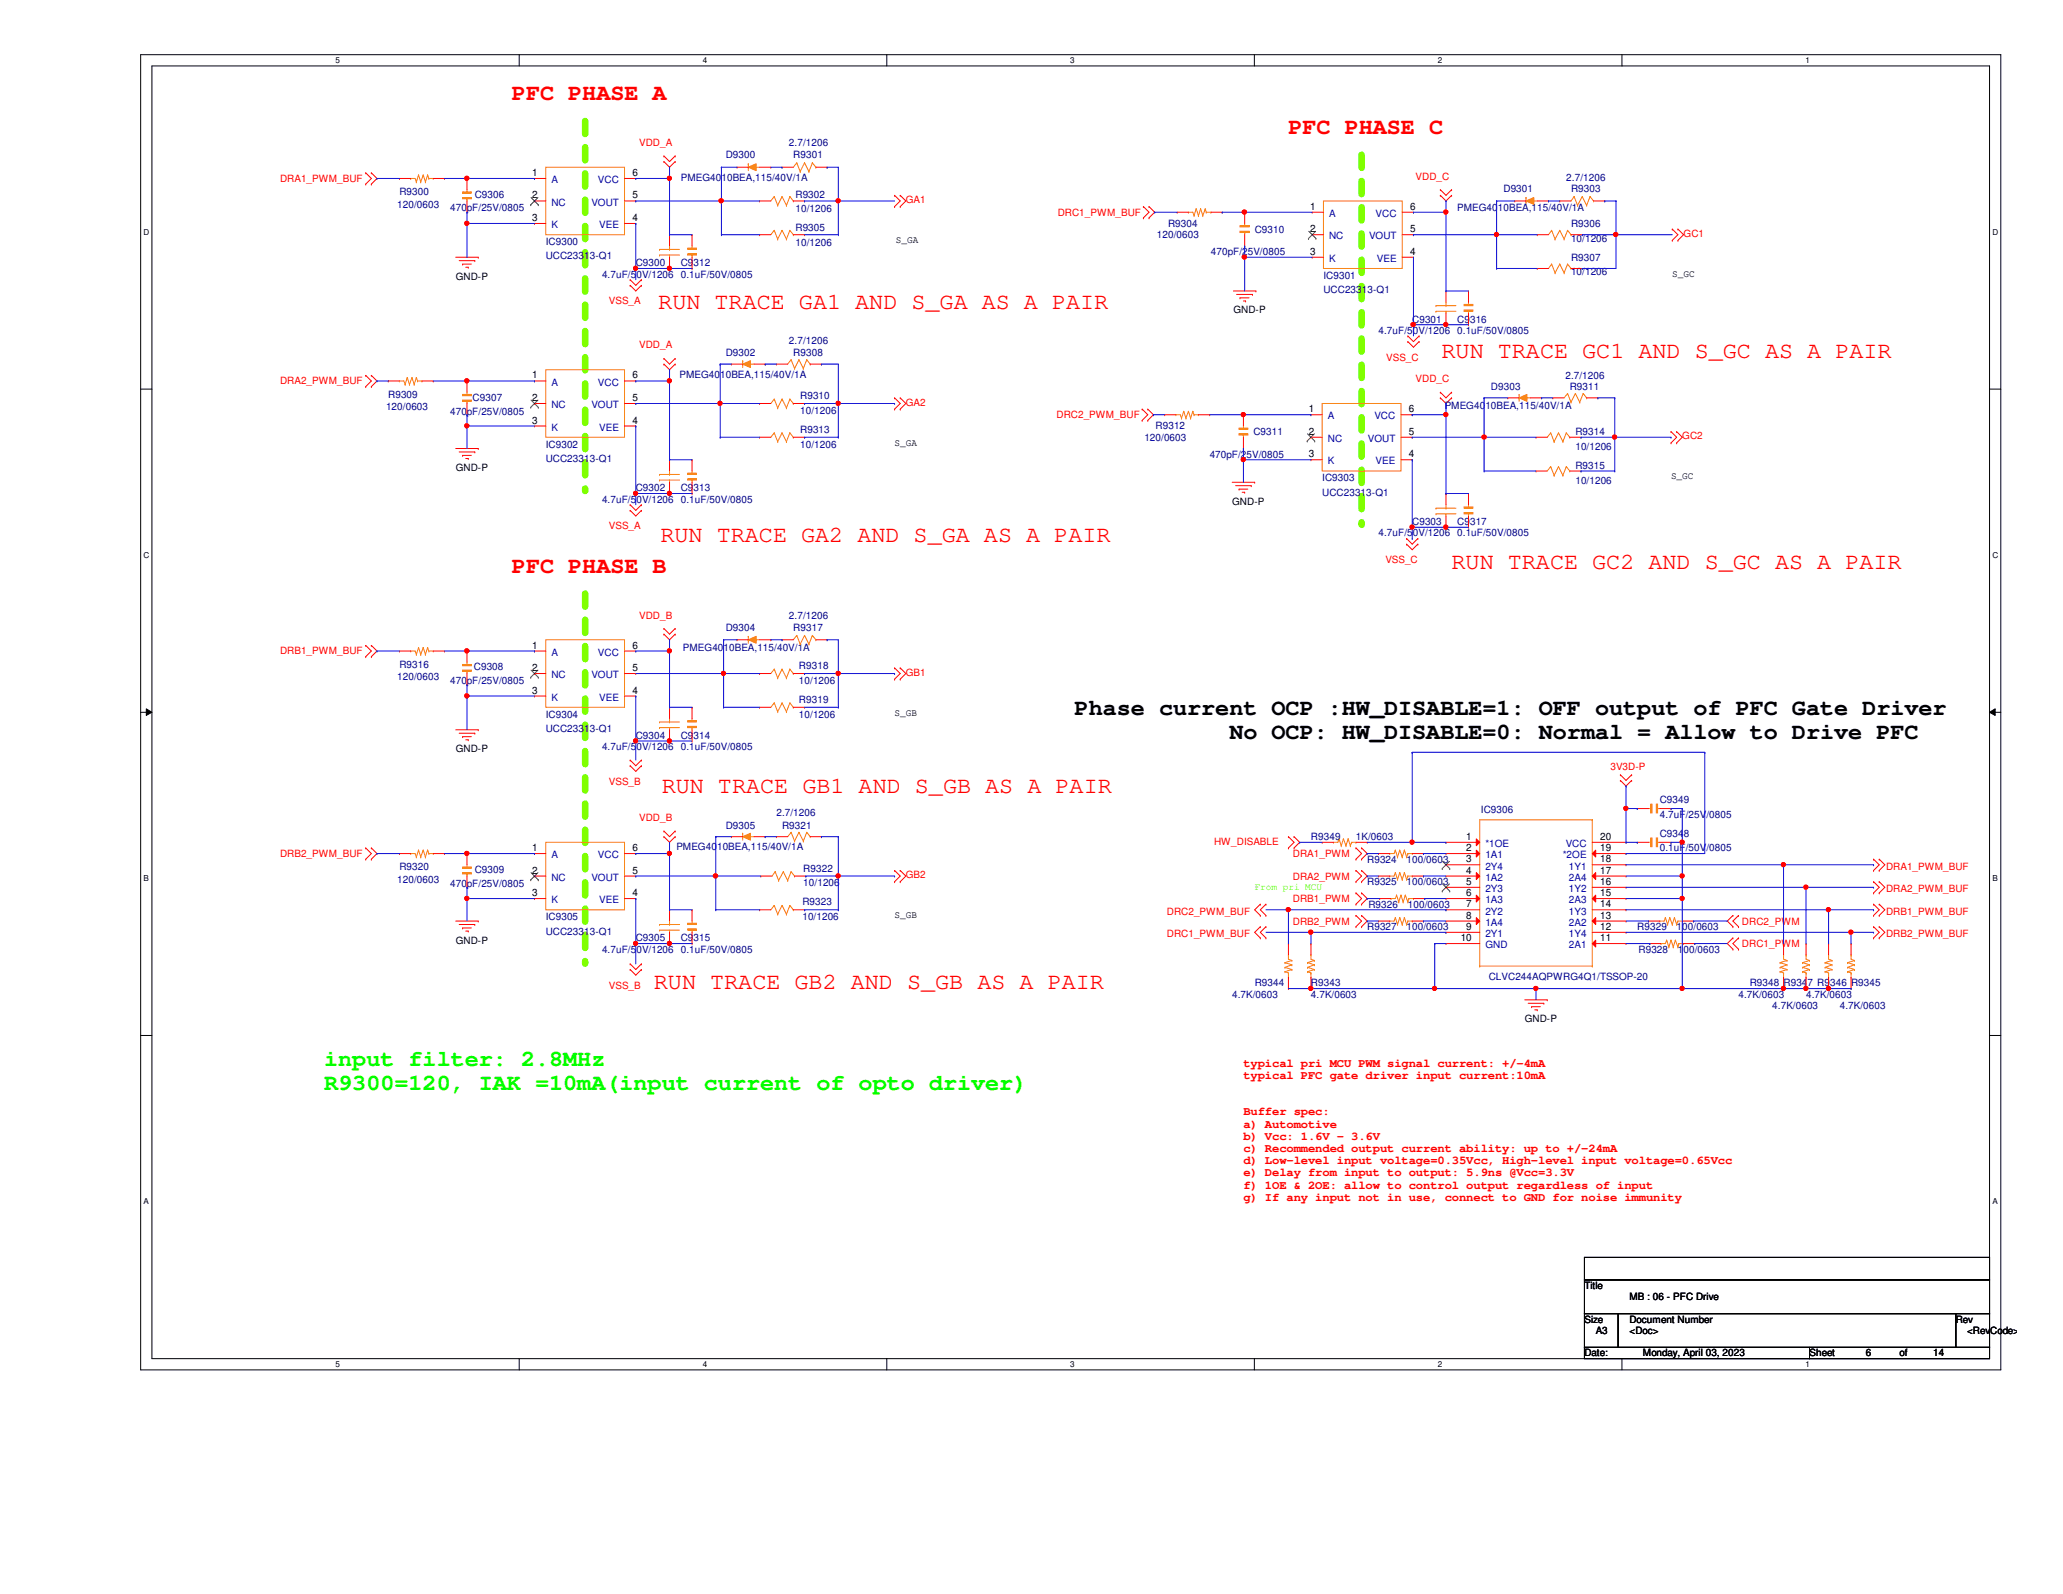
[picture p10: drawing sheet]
<svg xmlns="http://www.w3.org/2000/svg" width="279mm" height="216mm" viewBox="0 0 279 216" stroke-linecap="round" stroke-linejoin="round" font-family="sans-serif">
<defs><g id="words">
<g font-size="3.2" fill="#f00">
<text x="69.3" y="13.5">PFC PHASE A</text>
<text x="174.5" y="18.1">PFC PHASE C</text>
<text x="89.2" y="41.9">RUN TRACE GA1 AND S_GA AS A PAIR</text>
<text x="195.2" y="48.5">RUN TRACE GC1 AND S_GC AS A PAIR</text>
<text x="69.3" y="77.6">PFC PHASE B</text>
<text x="89.5" y="73.4">RUN TRACE GA2 AND S_GA AS A PAIR</text>
<text x="196.6" y="77.1">RUN TRACE GC2 AND S_GC AS A PAIR</text>
<text x="89.6" y="107.4">RUN TRACE GB1 AND S_GB AS A PAIR</text>
<text x="88.6" y="133.9">RUN TRACE GB2 AND S_GB AS A PAIR</text>
</g>
<g font-size="3.2">
<text x="145.5" y="96.9">Phase current OCP :HW_DISABLE=1: OFF output of PFC Gate Driver</text>
<text x="166.5" y="100.1">No OCP: HW_DISABLE=0: Normal = Allow to Drive PFC</text>
</g>
<g font-size="3.2" fill="#0f0">
<text x="43.9" y="144.4">input filter: 2.8MHz</text>
<text x="43.9" y="147.6">R9300=120, IAK =10mA(input current of opto driver)</text>
</g>
<g font-size="1.7" fill="#f00">
<text x="168.4" y="144.5">typical pri MCU PWM signal current: +/-4mA</text>
<text x="168.4" y="146.1">typical PFC gate driver input current:10mA</text>
<text x="168.4" y="151.1">Buffer spec:</text>
<text x="168.4" y="152.7">a) Automotive</text>
<text x="168.4" y="154.4">b) Vcc: 1.6V - 3.6V</text>
<text x="168.4" y="156">c) Recommended output current ability: up to +/-24mA</text>
<text x="168.4" y="157.7">d) Low-level input voltage=0.35Vcc, High-level input voltage=0.65Vcc</text>
<text x="168.4" y="159.3">e) Delay from input to output: 5.9ns @Vcc=3.3V</text>
<text x="168.4" y="161">f) 1OE &amp; 2OE: allow to control output regardless of input</text>
<text x="168.4" y="162.6">g) If any input not in use, connect to GND for noise immunity</text>
</g>
<g font-size="1.4">
<text x="72.1" y="23.8">1</text>
<text x="85.6" y="23.8">6</text>
<text x="72.1" y="26.9">2</text>
<text x="72.1" y="29.9">3</text>
<text x="85.6" y="29.9">4</text>
<text x="85.6" y="26.9">5</text>
<text x="177.4" y="28.4">1</text>
<text x="191" y="28.4">6</text>
<text x="121.3" y="32.9">S_GA</text>
<text x="177.4" y="31.5">2</text>
<text x="177.4" y="34.5">3</text>
<text x="191" y="34.5">4</text>
<text x="191" y="31.5">5</text>
<text x="61.7" y="37.9">GND-P</text>
<text x="226.5" y="37.5">S_GC</text>
<text x="167" y="42.5">GND-P</text>
<text x="72.1" y="51.3">1</text>
<text x="85.6" y="51.3">6</text>
<text x="72.1" y="54.3">2</text>
<text x="72.1" y="57.4">3</text>
<text x="85.6" y="57.4">4</text>
<text x="85.6" y="54.3">5</text>
<text x="177.2" y="55.8">1</text>
<text x="177.2" y="58.9">2</text>
<text x="190.8" y="58.9">5</text>
<text x="190.8" y="55.8">6</text>
<text x="61.7" y="63.8">GND-P</text>
<text x="121.2" y="60.4">S_GA</text>
<text x="177.2" y="61.9">3</text>
<text x="190.8" y="61.9">4</text>
<text x="226.3" y="64.9">S_GC</text>
<text x="166.9" y="68.4">GND-P</text>
<text x="72.1" y="87.8">1</text>
<text x="85.6" y="87.8">6</text>
<text x="72.1" y="90.9">2</text>
<text x="72.1" y="93.9">3</text>
<text x="85.6" y="93.9">4</text>
<text x="85.6" y="90.9">5</text>
<text x="61.7" y="101.9">GND-P</text>
<text x="121.2" y="96.9">S_GB</text>
<text x="198.6" y="113.7">1</text>
<text x="216.7" y="113.7">20</text>
<text x="72.1" y="115.3">1</text>
<text x="72.1" y="118.3">2</text>
<text x="85.6" y="118.3">5</text>
<text x="85.6" y="115.3">6</text>
<text x="198.6" y="115.3">2</text>
<text x="198.6" y="116.8">3</text>
<text x="198.6" y="118.3">4</text>
<text x="198.6" y="119.8">5</text>
<text x="216.7" y="115.3">19</text>
<text x="216.7" y="116.8">18</text>
<text x="216.7" y="118.3">17</text>
<text x="216.7" y="119.8">16</text>
<text x="72.1" y="121.4">3</text>
<text x="85.6" y="121.4">4</text>
<text x="121.2" y="124.4">S_GB</text>
<text x="198.6" y="121.4">6</text>
<text x="198.6" y="122.9">7</text>
<text x="198.6" y="124.4">8</text>
<text x="198.6" y="125.9">9</text>
<text x="216.7" y="121.4">15</text>
<text x="216.7" y="122.9">14</text>
<text x="216.7" y="124.4">13</text>
<text x="216.7" y="125.9">12</text>
<text x="61.7" y="127.8">GND-P</text>
<text x="197.8" y="127.5">10</text>
<text x="216.7" y="127.5">11</text>
<text x="206.5" y="138.5">GND-P</text>
<text x="214.6" y="174.6">Title</text>
<text x="214.6" y="179.2">Size</text>
<text x="220.7" y="179.2">Document Number</text>
<text x="220.7" y="176.1">MB : 06 - PFC Drive</text>
<text x="264.9" y="179.2">Rev</text>
<text x="214.6" y="183.7">Date:</text>
<text x="216.1" y="180.7">A3</text>
<text x="220.7" y="180.7">&lt;Doc&gt;</text>
<text x="222.5" y="183.7">Monday, April 03, 2023</text>
<text x="245.1" y="183.7">Sheet</text>
<text x="252.7" y="183.7">6</text>
<text x="257.3" y="183.7">of</text>
<text x="261.8" y="183.7">14</text>
<text x="266.4" y="180.7">&lt;RevCode&gt;</text>
</g>
<g font-size="1.4" fill="#f00">
<text x="86.6" y="19.8">VDD_A</text>
<text x="37.9" y="24.6">DRA1_PWM_BUF</text>
<text x="122.7" y="27.5">GA1</text>
<text x="143.3" y="29.2">DRC1_PWM_BUF</text>
<text x="191.7" y="24.3">VDD_C</text>
<text x="228" y="32.1">GC1</text>
<text x="82.5" y="41.2">VSS_A</text>
<text x="86.6" y="47.2">VDD_A</text>
<text x="37.9" y="52.1">DRA2_PWM_BUF</text>
<text x="187.7" y="48.9">VSS_C</text>
<text x="191.7" y="51.8">VDD_C</text>
<text x="122.7" y="54.9">GA2</text>
<text x="143.1" y="56.6">DRC2_PWM_BUF</text>
<text x="227.8" y="59.5">GC2</text>
<text x="82.5" y="71.7">VSS_A</text>
<text x="187.6" y="76.3">VSS_C</text>
<text x="86.6" y="83.8">VDD_B</text>
<text x="37.9" y="88.6">DRB1_PWM_BUF</text>
<text x="122.7" y="91.5">GB1</text>
<text x="82.5" y="106.3">VSS_B</text>
<text x="218.1" y="104.4">3V3D-P</text>
<text x="86.6" y="111.2">VDD_B</text>
<text x="37.9" y="116.1">DRB2_PWM_BUF</text>
<text x="122.7" y="119">GB2</text>
<text x="164.4" y="114.4">HW_DISABLE</text>
<text x="175.1" y="116.1">DRA1_PWM</text>
<text x="175.1" y="119.1">DRA2_PWM</text>
<text x="255.4" y="117.8">DRA1_PWM_BUF</text>
<text x="158" y="123.9">DRC2_PWM_BUF</text>
<text x="175.1" y="122.2">DRB1_PWM</text>
<text x="175.1" y="125.2">DRB2_PWM</text>
<text x="235.9" y="125.2">DRC2_PWM</text>
<text x="255.4" y="120.8">DRA2_PWM_BUF</text>
<text x="255.4" y="123.9">DRB1_PWM_BUF</text>
<text x="158" y="126.9">DRC1_PWM_BUF</text>
<text x="235.9" y="128.3">DRC1_PWM</text>
<text x="255.4" y="126.9">DRB2_PWM_BUF</text>
<text x="82.5" y="133.9">VSS_B</text>
</g>
<g font-size="1.4" fill="#000080">
<text x="98.3" y="21.4">D9300</text>
<text x="106.8" y="19.8">2.7/1206</text>
<text x="107.4" y="21.4">R9301</text>
<text x="53.8" y="28.2">120/0603</text>
<text x="54.1" y="26.5">R9300</text>
<text x="61" y="28.6">470pF/25V/0805</text>
<text x="64.3" y="26.8">C9306</text>
<text x="92.2" y="24.5">PMEG4010BEA,115/40V/1A</text>
<text x="107.7" y="26.8">R9302</text>
<text x="107.7" y="28.7">10/1206</text>
<text x="197.4" y="28.6">PMEG4010BEA,115/40V/1A</text>
<text x="203.6" y="26">D9301</text>
<text x="212.1" y="24.5">2.7/1206</text>
<text x="212.8" y="26">R9303</text>
<text x="73.9" y="33.2">IC9300</text>
<text x="73.9" y="35.1">UCC23313-Q1</text>
<text x="107.7" y="31.3">R9305</text>
<text x="107.7" y="33.3">10/1206</text>
<text x="156.7" y="32.3">120/0603</text>
<text x="158.2" y="30.7">R9304</text>
<text x="164" y="34.5">470pF/25V/0805</text>
<text x="169.9" y="31.5">C9310</text>
<text x="212.8" y="35.3">R9307</text>
<text x="212.8" y="30.7">R9306</text>
<text x="212.8" y="32.7">10/1206</text>
<text x="81.5" y="37.6">4.7uF/50V/1206</text>
<text x="86.1" y="36.1">C9300</text>
<text x="92.2" y="36.1">C9312</text>
<text x="92.2" y="37.6">0.1uF/50V/0805</text>
<text x="179.2" y="37.8">IC9301</text>
<text x="179.2" y="39.7">UCC23313-Q1</text>
<text x="212.8" y="37.3">10/1206</text>
<text x="106.8" y="46.6">2.7/1206</text>
<text x="186.7" y="45.2">4.7uF/50V/1206</text>
<text x="191.3" y="43.7">C9301</text>
<text x="197.4" y="43.7">C9316</text>
<text x="197.4" y="45.2">0.1uF/50V/0805</text>
<text x="52.6" y="53.9">R9309</text>
<text x="92" y="51.1">PMEG4010BEA,115/40V/1A</text>
<text x="98.3" y="48.3">D9302</text>
<text x="107.4" y="48.3">R9308</text>
<text x="201.9" y="52.8">D9303</text>
<text x="212" y="51.3">2.7/1206</text>
<text x="212.6" y="52.8">R9311</text>
<text x="52.3" y="55.6">120/0603</text>
<text x="61" y="56.2">470pF/25V/0805</text>
<text x="64" y="54.4">C9307</text>
<text x="108.4" y="54.1">R9310</text>
<text x="108.4" y="56">10/1206</text>
<text x="108.4" y="58.6">R9313</text>
<text x="155" y="59.7">120/0603</text>
<text x="156.5" y="58.2">R9312</text>
<text x="169.8" y="58.9">C9311</text>
<text x="195.7" y="55.4">PMEG4010BEA,115/40V/1A</text>
<text x="213.4" y="58.9">R9314</text>
<text x="73.9" y="60.6">IC9302</text>
<text x="73.9" y="62.6">UCC23313-Q1</text>
<text x="108.4" y="60.6">10/1206</text>
<text x="163.8" y="62">470pF/25V/0805</text>
<text x="179.1" y="65.2">IC9303</text>
<text x="213.4" y="60.9">10/1206</text>
<text x="213.4" y="63.5">R9315</text>
<text x="213.4" y="65.5">10/1206</text>
<text x="81.5" y="68.1">4.7uF/50V/1206</text>
<text x="86.1" y="66.5">C9302</text>
<text x="92.2" y="66.5">C9313</text>
<text x="92.2" y="68.1">0.1uF/50V/0805</text>
<text x="179.1" y="67.1">UCC23313-Q1</text>
<text x="191.3" y="71.1">C9303</text>
<text x="197.4" y="71.1">C9317</text>
<text x="186.7" y="72.6">4.7uF/50V/1206</text>
<text x="197.4" y="72.6">0.1uF/50V/0805</text>
<text x="106.8" y="83.8">2.7/1206</text>
<text x="92.5" y="88.2">PMEG4010BEA,115/40V/1A</text>
<text x="98.3" y="85.4">D9304</text>
<text x="107.4" y="85.4">R9317</text>
<text x="53.8" y="92.2">120/0603</text>
<text x="54.1" y="90.5">R9316</text>
<text x="61" y="92.6">470pF/25V/0805</text>
<text x="64.2" y="90.8">C9308</text>
<text x="108.2" y="95.2">R9319</text>
<text x="108.2" y="90.6">R9318</text>
<text x="108.2" y="92.6">10/1206</text>
<text x="73.9" y="97.2">IC9304</text>
<text x="73.9" y="99.1">UCC23313-Q1</text>
<text x="81.5" y="101.6">4.7uF/50V/1206</text>
<text x="86.1" y="100.1">C9304</text>
<text x="92.2" y="100.1">C9314</text>
<text x="92.2" y="101.6">0.1uF/50V/0805</text>
<text x="108.2" y="97.2">10/1206</text>
<text x="98.3" y="112.3">D9305</text>
<text x="105.2" y="110.6">2.7/1206</text>
<text x="105.9" y="112.3">R9321</text>
<text x="177.5" y="113.8">R9349</text>
<text x="183.6" y="113.8">1K/0603</text>
<text x="200.6" y="110.2">IC9306</text>
<text x="224.8" y="108.8">C9349</text>
<text x="224.8" y="110.7">4.7uF/25V/0805</text>
<text x="224.8" y="113.3">C9348</text>
<text x="53.8" y="119.6">120/0603</text>
<text x="54.1" y="117.9">R9320</text>
<text x="64.3" y="118.2">C9309</text>
<text x="91.6" y="115.1">PMEG4010BEA,115/40V/1A</text>
<text x="108.8" y="118.1">R9322</text>
<text x="185.2" y="116.8">R9324</text>
<text x="185.2" y="119.9">R9325</text>
<text x="190.5" y="116.8">100/0603</text>
<text x="190.5" y="119.9">100/0603</text>
<text x="224.8" y="115.3">0.1uF/50V/0805</text>
<text x="61" y="120.2">470pF/25V/0805</text>
<text x="73.9" y="124.6">IC9305</text>
<text x="108.7" y="122.6">R9323</text>
<text x="108.7" y="124.6">10/1206</text>
<text x="108.8" y="120.1">10/1206</text>
<text x="185.2" y="126">R9327</text>
<text x="185.3" y="122.9">R9326</text>
<text x="190.5" y="126">100/0603</text>
<text x="190.7" y="122.9">100/0603</text>
<text x="221.7" y="126">R9329</text>
<text x="227.1" y="126">100/0603</text>
<text x="73.9" y="126.6">UCC23313-Q1</text>
<text x="81.5" y="129">4.7uF/50V/1206</text>
<text x="86.1" y="127.5">C9305</text>
<text x="92.2" y="127.5">C9315</text>
<text x="92.2" y="129">0.1uF/50V/0805</text>
<text x="221.9" y="129">R9328</text>
<text x="227.2" y="129">100/0603</text>
<text x="166.9" y="135.1">4.7K/0603</text>
<text x="169.9" y="133.6">R9344</text>
<text x="177.5" y="133.6">R9343</text>
<text x="177.5" y="135.1">4.7K/0603</text>
<text x="201.6" y="132.7">CLVC244AQPWRG4Q1/TSSOP-20</text>
<text x="235.5" y="135.1">4.7K/0603</text>
<text x="237" y="133.6">R9348 R9347 R9346 R9345</text>
<text x="240" y="136.7">4.7K/0603</text>
<text x="244.6" y="135.1">4.7K/0603</text>
<text x="249.2" y="136.7">4.7K/0603</text>
</g>
<g font-size="1.4" fill="#0000a0">
<text x="74.7" y="24.8">A</text>
<text x="74.7" y="27.9">NC</text>
<text x="80.1" y="27.9">VOUT</text>
<text x="81" y="24.8">VCC</text>
<text x="180" y="29.4">A</text>
<text x="186.3" y="29.4">VCC</text>
<text x="74.7" y="30.9">K</text>
<text x="81.2" y="30.9">VEE</text>
<text x="180" y="32.4">NC</text>
<text x="180" y="35.5">K</text>
<text x="185.4" y="32.4">VOUT</text>
<text x="186.5" y="35.5">VEE</text>
<text x="74.7" y="52.2">A</text>
<text x="81" y="52.2">VCC</text>
<text x="74.7" y="55.3">NC</text>
<text x="74.7" y="58.3">K</text>
<text x="80.1" y="55.3">VOUT</text>
<text x="81.2" y="58.3">VEE</text>
<text x="179.8" y="56.8">A</text>
<text x="179.8" y="59.9">NC</text>
<text x="185.3" y="59.9">VOUT</text>
<text x="186.1" y="56.8">VCC</text>
<text x="179.8" y="62.9">K</text>
<text x="186.3" y="62.9">VEE</text>
<text x="74.7" y="88.8">A</text>
<text x="81" y="88.8">VCC</text>
<text x="74.7" y="91.9">NC</text>
<text x="74.7" y="94.9">K</text>
<text x="80.1" y="91.9">VOUT</text>
<text x="81.2" y="94.9">VEE</text>
<text x="74.7" y="116.2">A</text>
<text x="74.7" y="119.3">NC</text>
<text x="80.1" y="119.3">VOUT</text>
<text x="81" y="116.2">VCC</text>
<text x="201.2" y="114.7">*1OE</text>
<text x="201.2" y="116.2">1A1</text>
<text x="201.2" y="117.8">2Y4</text>
<text x="201.2" y="119.3">1A2</text>
<text x="211.7" y="116.2">*2OE</text>
<text x="212" y="114.7">VCC</text>
<text x="212.5" y="117.8">1Y1</text>
<text x="212.5" y="119.3">2A4</text>
<text x="74.7" y="122.3">K</text>
<text x="81.2" y="122.3">VEE</text>
<text x="201.2" y="120.8">2Y3</text>
<text x="201.2" y="122.3">1A3</text>
<text x="201.2" y="123.9">2Y2</text>
<text x="201.2" y="125.4">1A4</text>
<text x="212.5" y="120.8">1Y2</text>
<text x="212.5" y="122.3">2A3</text>
<text x="212.5" y="123.9">1Y3</text>
<text x="212.5" y="125.4">2A2</text>
<text x="201.2" y="126.9">2Y1</text>
<text x="201.2" y="128.4">GND</text>
<text x="212.5" y="126.9">1Y4</text>
<text x="212.5" y="128.4">2A1</text>
</g>
<text font-size="1.4" fill="#80ff00" x="169.9" y="120.6">From pri MCU</text>
<g font-size="1.1">
<text x="45.4" y="8.6">5</text>
<text x="95.2" y="8.6">4</text>
<text x="144.9" y="8.6">3</text>
<text x="194.7" y="8.6">2</text>
<text x="244.5" y="8.6">1</text>
<text x="19.4" y="31.8">D</text>
<text x="269.8" y="31.8">D</text>
<text x="19.4" y="75.6">C</text>
<text x="269.8" y="75.6">C</text>
<text x="19.4" y="119.3">B</text>
<text x="269.8" y="119.3">B</text>
<text x="19.4" y="163.1">A</text>
<text x="269.8" y="163.1">A</text>
<text x="45.4" y="185.2">5</text>
<text x="95.2" y="185.2">4</text>
<text x="144.9" y="185.2">3</text>
<text x="194.7" y="185.2">2</text>
<text x="244.5" y="185.2">1</text>
</g>
</g></defs>
<path d="M19.1 7.4h251.9v178.1h-251.9zM20.6 8.9h248.9v175.1h-248.9z" fill="none" stroke="#000" stroke-width=".14"/>
<g fill="#fff">
<path d="M45.4 7.6h.6v1.2h-.6z"/>
<path d="M45.4 184.2h.6v1.2h-.6z"/>
</g>
<path d="M70.3 7.4v1.5M70.3 184v1.5" fill="none" stroke="#000" stroke-width=".14"/>
<g fill="#fff">
<path d="M95.2 7.6h.6v1.2h-.6z"/>
<path d="M95.2 184.2h.6v1.2h-.6z"/>
</g>
<path d="M120.1 7.4v1.5M120.1 184v1.5" fill="none" stroke="#000" stroke-width=".14"/>
<g fill="#fff">
<path d="M144.9 7.6h.6v1.2h-.6z"/>
<path d="M144.9 184.2h.6v1.2h-.6z"/>
</g>
<path d="M169.9 7.4v1.5M169.9 184v1.5" fill="none" stroke="#000" stroke-width=".14"/>
<g fill="#fff">
<path d="M194.7 7.6h.6v1.2h-.6z"/>
<path d="M194.7 184.2h.6v1.2h-.6z"/>
</g>
<path d="M219.7 7.4v1.5M219.7 184v1.5" fill="none" stroke="#000" stroke-width=".14"/>
<g fill="#fff">
<path d="M244.5 7.6h.6v1.2h-.6z"/>
<path d="M244.5 184.2h.6v1.2h-.6z"/>
<path d="M19.4 30.8h.8v1.2h-.8z"/>
<path d="M269.8 30.8h.8v1.2h-.8z"/>
<path d="M19.4 74.6h.8v1.2h-.8z"/>
<path d="M269.8 74.6h.8v1.2h-.8z"/>
</g>
<path d="M19.1 52.7h1.5M269.5 52.7h1.5" fill="none" stroke="#000" stroke-width=".14"/>
<g fill="#fff">
<path d="M19.4 118.4h.8v1.1h-.8z"/>
<path d="M269.8 118.4h.8v1.1h-.8z"/>
</g>
<path d="M19.1 96.5h1.5M19.8 96l.8 .5-.8 .4zM269.5 96.5l.7-.5v.9zM269.5 96.5h1.5" fill="none" stroke="#000" stroke-width=".14"/>
<path d="M19.8 96l.8 .5-.8 .4zM269.5 96.5l.7-.5v.9z" fill="#000"/>
<g fill="#fff">
<path d="M19.4 162.1h.8v1.2h-.8z"/>
<path d="M269.8 162.1h.8v1.2h-.8z"/>
</g>
<path d="M19.1 140.2h1.5M269.5 140.2h1.5" fill="none" stroke="#000" stroke-width=".14"/>
<path d="M79.2 16.4v50" fill="none" stroke="#80ff00" stroke-width=".89" stroke-dasharray="1.8 1.8"/>
<circle cx="79.2" cy="66.4" r=".44" fill="#80ff00" stroke-dasharray="1.8 1.8"/>
<path d="M79.2 80.4v50" fill="none" stroke="#80ff00" stroke-width=".89" stroke-dasharray="1.8 1.8"/>
<circle cx="79.2" cy="130.4" r=".44" fill="#80ff00" stroke-dasharray="1.8 1.8"/>
<path d="M184.4 21v50" fill="none" stroke="#80ff00" stroke-width=".89" stroke-dasharray="1.8 1.8"/>
<circle cx="184.4" cy="71" r=".44" fill="#80ff00" stroke-dasharray="1.8 1.8"/>
<g fill="none" stroke="#f00" stroke-width=".14">
<path d="M49.5 24.9h.1M49.5 23.4h.1M49.5 23.4l.8 .8-.8 .7M50.3 23.4h.1M50.3 24.9h.1M50.3 23.4l.8 .8-.8 .7M61.7 34.8h3.1M62.2 35.3h2.1M62.7 35.8h.1M62.7 35.8h1.1M63.1 36.2h.3M63.4 36.2h.1"/>
<path d="M64.3 35.3h.1M64.8 34.8h.1M85.3 38.6h.1M85.3 37.9h.1M85.3 38.6l.8 .8 .8-.8M85.3 37.9l.8 .7 .8-.7M86.9 38.6h.1M86.9 37.9h.1M89.9 21.9h.1M89.9 21.1h.1M89.9 21.9l.8 .7 .7-.7M89.9 21.1l.8 .8 .7-.8"/>
<path d="M91.4 21.9h.1M91.4 21.1h.1M121.2 28h.1M121.2 26.5h.1M121.2 26.5l.7 .7-.7 .8M121.9 28h.1M121.9 26.5h.1M121.9 26.5l.8 .7-.8 .8M154.9 29.5h.1M154.9 28h.1M154.9 28l.7 .7-.7 .8M155.6 28h.1"/>
<path d="M155.6 29.5h.1M155.6 28l.8 .7-.8 .8M167 39.4h3.1M167.5 39.9h2.1M169.6 39.9h.1M170.1 39.4h.1M195.1 26.5h.1M195.1 25.7h.1M195.1 26.5l.7 .7 .8-.7M195.1 25.7l.7 .8 .8-.8M196.6 26.5h.1M196.6 25.7h.1"/>
<path d="M226.5 32.6h.1M226.5 31h.1M226.5 31l.7 .8-.7 .8M227.2 32.6h.1M227.2 31h.1M227.2 31l.8 .8-.8 .8M49.5 52.4h.1M49.5 50.8h.1M49.5 50.8l.8 .8-.8 .8M50.3 50.8h.1M50.3 52.4h.1M50.3 50.8l.8 .8-.8 .8"/>
<path d="M89.9 49.3h.1M89.9 48.6h.1M89.9 49.3l.8 .8 .7-.8M89.9 48.6l.8 .7 .7-.7M91.4 49.3h.1M91.4 48.6h.1M121.2 55.4h.1M121.2 53.9h.1M121.2 53.9l.7 .8-.7 .7M121.9 55.4h.1M121.9 53.9h.1M121.9 53.9l.8 .8-.8 .7"/>
<path d="M154.7 56.9h.1M154.7 55.4h.1M154.7 55.4l.7 .8-.7 .7M155.4 55.4h.1M155.4 56.9h.1M155.4 55.4l.8 .8-.8 .7M167.9 40.3h.1M167.9 40.3h1.3M168.4 40.8h.3M168.7 40.8h.1M190.7 46.3h.1M190.7 45.5h.1"/>
<path d="M190.7 46.3l.7 .7 .8-.7M190.7 45.5l.7 .8 .8-.8M192.2 46.3h.1M192.2 45.5h.1M195.1 53.9h.1M195.1 53.1h.1M195.1 53.9l.7 .8 .8-.8M195.1 53.1l.7 .8 .8-.8M196.6 53.9h.1M196.6 53.1h.1M226.3 60h.1M226.3 58.5h.1"/>
<path d="M226.3 58.5l.8 .7-.8 .8M227.1 60h.1M227.1 58.5h.1M227.1 58.5l.7 .7-.7 .8M61.7 60.7h3.1M62.2 61.2h2.1M62.7 61.7h.1M62.7 61.7h1.1M63.1 62.1h.3M63.4 62.1h.1M64.3 61.2h.1M64.8 60.7h.1"/>
<path d="M85.3 69.1h.1M85.3 68.4h.1M85.3 69.1l.8 .8 .8-.8M85.3 68.4l.8 .7 .8-.7M86.9 69.1h.1M86.9 68.4h.1M166.9 65.3h3M167.3 65.8h2.2M167.8 66.3h.1M167.8 66.3h1.2M168.2 66.7h.4M168.6 66.7h.1"/>
<path d="M169.5 65.8h.1M169.9 65.3h.1M190.5 73.7h.1M190.5 72.9h.1M190.5 73.7l.8 .8 .7-.8M190.5 72.9l.8 .8 .7-.8M192 73.7h.1M192 72.9h.1M49.5 88.9h.1M49.5 87.4h.1M49.5 87.4l.8 .8-.8 .7M50.3 87.4h.1"/>
<path d="M50.3 88.9h.1M50.3 87.4l.8 .8-.8 .7M61.7 98.8h3.1M62.2 99.3h2.1M62.7 99.8h.1M62.7 99.8h1.1M64.3 99.3h.1M64.8 98.8h.1M89.9 85.9h.1M89.9 85.1h.1M89.9 85.9l.8 .8 .7-.8M89.9 85.1l.8 .8 .7-.8"/>
<path d="M91.4 85.9h.1M91.4 85.1h.1M121.2 92h.1M121.2 90.5h.1M121.2 90.5l.7 .7-.7 .8M121.9 92h.1M121.9 90.5h.1M121.9 90.5l.8 .7-.8 .8M49.5 116.4h.1M49.5 114.8h.1M49.5 114.8l.8 .8-.8 .8M50.3 114.8h.1"/>
<path d="M50.3 116.4h.1M50.3 114.8l.8 .8-.8 .8M63.1 100.2h.3M63.4 100.2h.1M85.3 103.7h.1M85.3 103h.1M85.3 103.7l.8 .8 .8-.8M85.3 103l.8 .7 .8-.7M86.9 103.7h.1M86.9 103h.1M89.9 113.3h.1M89.9 112.6h.1"/>
<path d="M89.9 113.3l.8 .8 .7-.8M89.9 112.6l.8 .7 .7-.7M91.4 113.3h.1M91.4 112.6h.1M121.2 119.4h.1M121.2 117.9h.1M121.2 117.9l.7 .8-.7 .7M121.9 119.4h.1M121.9 117.9h.1M121.9 117.9l.8 .8-.8 .7M174.5 113.3h.1M174.5 114.8h.1"/>
<path d="M174.5 113.3l.8 .8-.8 .7M175.3 114.8h.1M175.3 113.3h.1M175.3 113.3l.7 .8-.7 .7M183.6 116.4h.1M183.6 114.8h.1M183.6 119.4h.1M183.6 117.9h.1M183.6 114.8l.8 .8-.8 .8M183.6 117.9l.8 .8-.8 .7M184.4 114.8h.1M184.4 116.4h.1"/>
<path d="M184.4 117.9h.1M184.4 119.4h.1M184.4 114.8l.8 .8-.8 .8M184.4 117.9l.8 .8-.8 .7M219.5 105.7h.1M219.5 104.9h.1M219.5 105.7l.7 .8 .8-.8M219.5 104.9l.7 .8 .8-.8M221 105.7h.1M221 104.9h.1M253.7 116.4h.1M253.7 117.9h.1"/>
<path d="M253.7 119.4h.1M253.7 116.4l.8 .7-.8 .8M253.7 119.4l.8 .8-.8 .7M254.5 116.4h.1M254.5 117.9h.1M254.5 119.4h.1M254.5 116.4l.8 .7-.8 .8M254.5 119.4l.8 .8-.8 .7M61.7 124.8h3.1M62.2 125.2h2.1M62.7 125.7h.1M62.7 125.7h1.1"/>
<path d="M63.1 126.1h.3M63.4 126.1h.1M64.3 125.2h.1M64.8 124.8h.1M85.3 131.3h.1M85.3 130.6h.1M85.3 131.3l.8 .8 .8-.8M85.3 130.6l.8 .7 .8-.7M86.9 131.3h.1M86.9 130.6h.1M170.7 125.5h.1M170.7 127h.1"/>
<path d="M170.7 122.5h.1M170.7 124h.1M170.7 125.5l-.8 .8 .8 .7M170.7 122.5l-.8 .7 .8 .8M171.5 125.5h.1M171.5 127h.1M171.5 122.5h.1M171.5 124h.1M171.5 125.5l-.8 .8 .8 .7M171.5 122.5l-.8 .7 .8 .8M183.6 122.5h.1M183.6 120.9h.1"/>
<path d="M183.6 125.5h.1M183.6 124h.1M183.6 120.9l.8 .8-.8 .8M183.6 124l.8 .8-.8 .7M184.4 120.9h.1M184.4 122.5h.1M184.4 124h.1M184.4 125.5h.1M184.4 120.9l.8 .8-.8 .8M184.4 124l.8 .8-.8 .7M206.5 135.4h3.1M207 135.9h2.1"/>
<path d="M207.4 136.4h.1M207.4 136.4h1.2M207.9 136.8h.3M208.2 136.8h.1M209.1 135.9h.1M209.6 135.4h.1M234.7 127h.1M234.7 128.6h.1M234.7 124h.1M234.7 125.5h.1M234.7 127l-.8 .8 .8 .8M234.7 124l-.8 .8 .8 .7"/>
<path d="M235.5 128.6h.1M235.5 127h.1M235.5 125.5h.1M235.5 124h.1M235.5 127l-.8 .8 .8 .8M235.5 124l-.8 .8 .8 .7M253.7 120.9h.1M253.7 122.5h.1M253.7 124h.1M253.7 125.5h.1M253.7 127h.1M253.7 122.5l.8 .7-.8 .8"/>
<path d="M253.7 125.5l.8 .8-.8 .7M254.5 120.9h.1M254.5 122.5h.1M254.5 124h.1M254.5 125.5h.1M254.5 127h.1M254.5 122.5l.8 .7-.8 .8M254.5 125.5l.8 .8-.8 .7"/>
</g>
<path d="M214.6 170.3h54.9v3.1h-54.9zM214.6 173.4h54.9v4.5h-54.9zM214.6 177.9h4.6v4.6h-4.6zM219.2 177.9h45.7v4.6h-45.7zM264.9 177.9h4.6v4.6h-4.6zM214.6 182.5h30.5v1.5h-30.5zM245.1 182.5h24.4v1.5h-24.4z" fill="none" stroke="#000" stroke-width=".14"/>
<path d="M62.7 90.8h1.1v.1h-1.1z" fill-rule="evenodd" fill="#f88607"/>
<path d="M62.7 90.8h1.1v.1h-1.1z" fill="none" stroke="#f88607" stroke-width=".14"/>
<path d="M62.7 90h1.1v.2h-1.1z" fill-rule="evenodd" fill="#f88607"/>
<g fill="none" stroke="#f88607" stroke-width=".14">
<path d="M62.7 90h1.1v.2h-1.1zM63.2 90h.1M63.2 90.9h.1M63.2 89.7v.3M63.2 90.9v.3M104.9 95.2h.1M104.9 95.2l-.5 .6M104.9 95.2l.4 1.2M105.3 96.4h.1M105.9 95.2h.1M105.9 95.2l-.6 1.2M105.9 95.2l.6 1.2"/>
<path d="M106.5 96.4h.1M107 95.2h.1M107 95.2l-.5 1.2M107 95.2l.4 .6M107.4 95.8h.1M180.6 114.1h.1M181.4 113.6h.1M181.4 113.6l.3 1M181.4 113.6l-.2 .5h-.6M181.7 114.6h.1M181.9 113.6h.1M181.9 113.6l-.2 1"/>
<path d="M181.9 113.6l.4 1M182.3 114.6h.1M182.6 113.6h.1M182.6 113.6l-.3 1M182.6 113.6l.3 1M182.9 114.6h.1M183 114.1h.1M183 114.1h.6M183 114.1l-.1 .5M183.6 114.1h.1"/>
</g>
<path d="M63.2 88.2h.1M63.2 92.8h.1M63.2 88.2v1.5M63.2 91.2v1.6M102.9 95.8h.1M102.9 95.8h1.5M107.4 95.8h1.6M109 95.8h.1M179.1 114.1h.1M179.1 114.1h1.5M183.6 114.1h1.6M185.2 114.1h.1" fill="none" stroke="#f00" stroke-width=".14"/>
<path d="M206.7 27.2l1-.4v.9z" fill-rule="evenodd" fill="#f88607"/>
<g fill="none" stroke="#f88607" stroke-width=".14">
<path d="M206.7 27.2l1-.4v.9zM206.7 26.8h.1M206.7 27.2h.1M206.7 26.8v.9M207.7 27.2h.1M207.7 27.2h.5M89.3 64.3h.1M89.3 65h.1M89.3 64.3h2.7M89.3 65h2.7M90.7 65h.1M90.7 64.3h.1"/>
<path d="M90.7 63.8v.5M90.7 65v.3M107.1 112.7h.1M107.1 112.7l-.4 .6M107.1 112.7l.5 1.2M107.6 113.9h.1M108.2 112.7h.1M108.2 112.7l-.6 1.2M108.2 112.7l.6 1.2M108.8 113.9h.1M109.3 112.7h.1M109.3 112.7l-.5 1.2"/>
<path d="M109.3 112.7l.4 .6M109.7 113.3h.1M241.1 130.4h.1M241.1 131h.1M241.1 131.6h.1M241.1 130.4l.9 .3M241.1 131l.9 .3M241.1 131.6l.5 .2M241.6 129.3h.1M241.6 132.4h.1M241.6 131.8h.1M241.6 129.3v.6l.4 .2"/>
<path d="M241.6 131.8v.6M242 130.1h.1M242 130.7h.1M242 131.3h.1M242 130.1l-.9 .3M242 130.7l-.9 .3M242 131.3l-.9 .3"/>
</g>
<g fill="none" stroke="#f00" stroke-width=".14">
<path d="M205.1 27.2h.1M205.1 27.2h1.6M208.2 27.2h1.5M209.7 27.2h.1M90.7 66.8h.1M90.7 62.3h.1M90.7 62.3v1.5M90.7 65.3v1.5M105.2 113.3h.1M105.2 113.3h1.5M109.7 113.3h1.6M111.3 113.3h.1"/>
<path d="M241.6 127.8h.1M241.6 133.9h.1M241.6 127.8v1.5M241.6 132.4v1.5"/>
</g>
<path d="M93.1 98.4h1.2v.2h-1.2z" fill-rule="evenodd" fill="#f88607"/>
<path d="M93.1 98.4h1.2v.2h-1.2z" fill="none" stroke="#f88607" stroke-width=".14"/>
<path d="M93.1 97.6h1.2v.2h-1.2z" fill-rule="evenodd" fill="#f88607"/>
<path d="M93.1 97.6h1.2v.2h-1.2zM93.7 97.6h.1M93.7 98.6h.1M93.7 97.3v.3M93.7 98.6v.2" fill="none" stroke="#f88607" stroke-width=".14"/>
<path d="M93.7 95.8h.1M93.7 95.8v1.5M93.7 98.8v1.6M93.7 100.4h.1" fill="none" stroke="#f00" stroke-width=".14"/>
<path d="M205.7 53.9l1.1-.5v1z" fill-rule="evenodd" fill="#f88607"/>
<path d="M205.7 53.9l1.1-.5v1zM205.7 53.4h.1M205.7 53.9h.1M205.7 53.4v1M206.8 53.9h.1M206.8 53.9h.5" fill="none" stroke="#f88607" stroke-width=".14"/>
<path d="M204.2 53.9h.1M204.2 53.9h1.5M207.3 53.9h1.5M208.8 53.9h.1" fill="none" stroke="#f00" stroke-width=".14"/>
<path d="M167.8 58.8h1.2v.1h-1.2z" fill-rule="evenodd" fill="#f88607"/>
<path d="M167.8 58.8h1.2v.1h-1.2z" fill="none" stroke="#f88607" stroke-width=".14"/>
<path d="M167.8 58h1.2v.2h-1.2z" fill-rule="evenodd" fill="#f88607"/>
<path d="M167.8 58h1.2v.2h-1.2zM168.4 58h.1M168.4 58.9h.1M168.4 57.7v.3M168.4 58.9v.3" fill="none" stroke="#f88607" stroke-width=".14"/>
<path d="M168.4 56.2h.1M168.4 56.2v1.5M168.4 59.2v1.5M168.4 60.7h.1" fill="none" stroke="#f00" stroke-width=".14"/>
<path d="M224.3 108.9h.2v1.2h-.2z" fill-rule="evenodd" fill="#f88607"/>
<path d="M224.3 108.9h.2v1.2h-.2z" fill="none" stroke="#f88607" stroke-width=".14"/>
<path d="M223.6 108.9h.1v1.2h-.1z" fill-rule="evenodd" fill="#f88607"/>
<g fill="none" stroke="#f88607" stroke-width=".14">
<path d="M213.2 26.6h.1M213.2 26.6l-.4 .6M213.2 26.6l.5 1.2M213.7 27.8h.1M214.3 26.6h.1M214.3 26.6l-.6 1.2M214.3 26.6l.6 1.2M214.9 27.8h.1M215.3 26.6h.1M215.3 26.6l-.4 1.2M215.3 26.6l.5 .6M215.8 27.2h.1"/>
<path d="M194.5 68.8h.1M194.5 69.6h.1M194.5 68.8h2.7M194.5 69.6h2.7M195.8 69.6h.1M195.8 68.8h.1M195.8 68.4v.4M195.8 69.6v.3M223.3 109.5h.3M223.6 108.9h.1v1.2h-.1zM223.6 109.5h.1M224.5 109.5h.1"/>
<path d="M224.5 109.5h.3M188.2 124.8h.1M189 124.3h.1M189 124.3l.3 .9M189 124.3l-.2 .5h-.6M189.3 125.2h.1M189.6 124.3h.1M189.6 124.3l-.3 .9M189.6 124.3l.3 .9M189.9 125.2h.1M190.2 124.3h.1M190.2 124.3l-.3 .9"/>
<path d="M190.2 124.3l.3 .9M190.5 125.2h.1M190.7 124.8h.1M190.7 124.8h.6M190.7 124.8l-.2 .4M191.3 124.8h.1"/>
</g>
<g fill="none" stroke="#f00" stroke-width=".14">
<path d="M211.2 27.2h.1M211.2 27.2h1.6M215.8 27.2h1.5M217.3 27.2h.1M195.8 71.4h.1M195.8 66.8h.1M195.8 66.8v1.6M195.8 69.9v1.5M221.7 109.5h.1M221.7 109.5h1.6M224.8 109.5h1.5M226.3 109.5h.1"/>
<path d="M186.7 124.8h.1M186.7 124.8h1.5M191.3 124.8h1.5M192.8 124.8h.1"/>
</g>
<path d="M224.3 113.5h.2v1.2h-.2z" fill-rule="evenodd" fill="#f88607"/>
<path d="M224.3 113.5h.2v1.2h-.2z" fill="none" stroke="#f88607" stroke-width=".14"/>
<path d="M223.6 113.5h.1v1.2h-.1z" fill-rule="evenodd" fill="#f88607"/>
<g fill="none" stroke="#f88607" stroke-width=".14">
<path d="M54.1 51.6h.1M54.1 51.6h.6l.2 .5M54.9 52.1h.1M55.2 51.1h.1M55.2 51.1l-.3 1M55.2 51.1l.3 1M55.5 52.1h.1M55.8 51.1h.1M55.8 51.1l-.3 1M55.8 51.1l.3 1M56.1 52.1h.1M56.4 51.1h.1"/>
<path d="M56.4 51.1l-.3 1M56.4 51.1l.2 .5M56.6 51.6h.1M56.6 51.6h.6M57.2 51.6h.1M107.1 48.7h.1M107.1 48.7l-.4 .6M107.1 48.7l.5 1.2M107.6 49.9h.1M108.2 48.7h.1M108.2 48.7l-.6 1.2M108.2 48.7l.6 1.2"/>
<path d="M108.8 49.9h.1M109.3 48.7h.1M109.3 48.7l-.5 1.2M109.3 48.7l.4 .6M109.7 49.3h.1M210 58.6h.1M210 58.6l-.4 .6M210 58.6l.5 1.2M210.5 59.8h.1M211.1 58.6h.1M211.1 58.6l-.6 1.2M211.1 58.6l.6 1.2"/>
<path d="M211.7 59.8h.1M212.1 58.6h.1M212.1 58.6l-.4 1.2M212.1 58.6l.5 .6M212.6 59.2h.1M73.9 86.7h10.7v9.1h-10.7zM55.6 115.6h.1M55.6 115.6h.6l.2 .5M56.4 116.1h.1M56.7 115.1h.1M56.7 115.1l-.3 1M56.7 115.1l.3 1"/>
<path d="M57 116.1h.1M57.3 115.1h.1M57.3 115.1l-.3 1M57.3 115.1l.3 1M57.6 116.1h.1M57.9 115.1h.1M57.9 115.1l-.3 1M57.9 115.1l.2 .5M58.1 115.6h.1M58.1 115.6h.6M58.7 115.6h.1M223.3 114.1h.3"/>
<path d="M223.6 113.5h.1v1.2h-.1zM223.6 114.1h.1M224.5 114.1h.1M224.5 114.1h.3M174 130.4h.1M174 131h.1M174 131.6h.1M174 130.4l1 .3M174 131l1 .3M174 131.6l.5 .2M174.5 129.3h.1M174.5 132.4h.1"/>
<path d="M174.5 131.8h.1M174.5 129.3v.6l.5 .2M174.5 131.8v.6M175 130.1h.1M175 130.7h.1M175 131.3h.1M175 130.1l-1 .3M175 130.7l-1 .3M175 131.3l-1 .3"/>
</g>
<g fill="none" stroke="#f00" stroke-width=".14">
<path d="M52.6 51.6h.1M52.6 51.6h1.5M57.2 51.6h1.5M58.7 51.6h.1M105.2 49.3h.1M105.2 49.3h1.5M109.7 49.3h1.6M111.3 49.3h.1M208 59.2h.1M208 59.2h1.6M212.6 59.2h1.5M214.1 59.2h.1"/>
<path d="M72.4 88.2h.1M72.4 91.2h.1M72.4 94.3h.1M72.4 88.2h1.5M72.4 91.2h1.5M72.4 94.3h1.5M84.6 88.2h1.5M84.6 91.2h1.5M84.6 94.3h1.5M86.1 94.3h.1M86.1 91.2h.1M86.1 88.2h.1"/>
<path d="M54.1 115.6h.1M54.1 115.6h1.5M58.7 115.6h1.5M60.2 115.6h.1M221.7 114.1h.1M221.7 114.1h1.6M224.8 114.1h1.5M226.3 114.1h.1M174.5 127.8h.1M174.5 133.9h.1M174.5 127.8v1.5M174.5 132.4v1.5"/>
</g>
<path d="M71.9 91.7h.1M71.9 90.8l1 .9M72.9 90.8l-1 .9M72.9 91.7h.1" fill="none" stroke="#804000" stroke-width=".14"/>
<path d="M100.6 113.3l1-.4v.9z" fill-rule="evenodd" fill="#f88607"/>
<g fill="none" stroke="#f88607" stroke-width=".14">
<path d="M161 28.7h.1M161 28.7h.5l.2 .5M161.7 29.2h.1M162 28.3h.1M162 28.3l-.3 .9M162 28.3l.3 .9M162.3 29.2h.1M162.6 28.3h.1M162.6 28.3l-.3 .9M162.6 28.3l.3 .9M162.9 29.2h.1M163.2 28.3h.1"/>
<path d="M163.2 28.3l-.3 .9M163.2 28.3l.2 .4M163.4 28.7h.1M163.4 28.7h.6M164 28.7h.1M179.1 54.7h10.6v9.1h-10.6zM194.5 41.4h.1M194.5 42.2h.1M194.5 41.4h2.7M194.5 42.2h2.7M195.8 42.2h.1M195.8 41.4h.1"/>
<path d="M195.8 40.9v.5M195.8 42.2v.3M100.6 113.3l1-.4v.9zM100.6 112.9h.1M100.6 113.3h.1M100.6 112.9v.9M101.6 113.3h.1M101.6 113.3h.5M225 127.8h.1M225.7 127.3h.1M225.7 127.3l.3 1M225.7 127.3l-.1 .5h-.6"/>
<path d="M226 128.3h.1M226.3 127.3h.1M226.3 127.3l-.3 1M226.3 127.3l.3 1M226.6 128.3h.1M226.9 127.3h.1M226.9 127.3l-.3 1M226.9 127.3l.3 1M227.2 128.3h.1M227.4 127.8h.1M227.4 127.8h.6M227.4 127.8l-.2 .5"/>
<path d="M228 127.8h.1M250.2 130.4h.1M250.2 131h.1M250.2 131.6h.1M250.2 130.4l1 .3M250.2 131l1 .3M250.2 131.6l.5 .2M250.7 129.3h.1M250.7 132.4h.1M250.7 131.8h.1M250.7 129.3v.6l.5 .2M250.7 131.8v.6"/>
<path d="M251.2 130.1h.1M251.2 130.7h.1M251.2 131.3h.1M251.2 130.1l-1 .3M251.2 130.7l-1 .3M251.2 131.3l-1 .3"/>
</g>
<g fill="none" stroke="#f00" stroke-width=".14">
<path d="M159.4 28.7h.1M159.4 28.7h1.6M164 28.7h1.5M165.5 28.7h.1M195.8 39.4h.1M195.8 39.4v1.5M177.5 56.2h.1M177.5 59.2h.1M177.5 56.2h1.6M177.5 59.2h1.6M189.7 56.2h1.6M189.7 59.2h1.6"/>
<path d="M191.3 59.2h.1M191.3 56.2h.1M195.8 44h.1M195.8 42.5v1.5M177.5 62.3h.1M177.5 62.3h1.6M189.7 62.3h1.6M191.3 62.3h.1M99.1 113.3h.1M99.1 113.3h1.5M102.1 113.3h1.5M103.6 113.3h.1"/>
<path d="M223.4 127.8h.1M223.4 127.8h1.6M228 127.8h1.5M229.5 127.8h.1M250.7 127.8h.1M250.7 133.9h.1M250.7 127.8v1.5M250.7 132.4v1.5"/>
</g>
<path d="M177 59.7h.1M177.1 58.8l1 .9M178 58.8l-1 .9M178.1 59.7h.1" fill="none" stroke="#804000" stroke-width=".14"/>
<path d="M198.3 42h1.2v.2h-1.2z" fill-rule="evenodd" fill="#f88607"/>
<path d="M198.3 42h1.2v.2h-1.2z" fill="none" stroke="#f88607" stroke-width=".14"/>
<path d="M198.3 41.2h1.2v.2h-1.2z" fill-rule="evenodd" fill="#f88607"/>
<path d="M198.3 41.2h1.2v.2h-1.2zM198.9 41.2h.1M198.9 42.2h.1M198.9 40.9v.3M198.9 42.2v.3" fill="none" stroke="#f88607" stroke-width=".14"/>
<path d="M198.9 39.4h.1M198.9 39.4v1.5M198.9 44h.1M198.9 42.5v1.5" fill="none" stroke="#f00" stroke-width=".14"/>
<path d="M93.1 64.9h1.2v.1h-1.2z" fill-rule="evenodd" fill="#f88607"/>
<path d="M93.1 64.9h1.2v.1h-1.2z" fill="none" stroke="#f88607" stroke-width=".14"/>
<path d="M93.1 64.1h1.2v.2h-1.2z" fill-rule="evenodd" fill="#f88607"/>
<g fill="none" stroke="#f88607" stroke-width=".14">
<path d="M179.2 27.2h10.7v9.2h-10.7zM159.3 56.2h.1M159.3 56.2h.6l.1 .4M160 56.6h.1M160.3 55.7h.1M160.3 55.7l-.3 .9M160.3 55.7l.3 .9M160.6 56.6h.1M161 55.7h.1M161 55.7l-.4 .9M161 55.7l.2 .9M161.2 56.6h.1"/>
<path d="M161.5 55.7h.1M161.5 55.7l-.3 .9M161.5 55.7l.2 .5M161.7 56.2h.1M161.7 56.2h.6M162.3 56.2h.1M93.1 64.1h1.2v.2h-1.2zM93.7 64.1h.1M93.7 65h.1M93.7 63.8v.3M93.7 65v.3M89.3 97.8h.1"/>
<path d="M89.3 98.6h.1M89.3 97.8h2.7M89.3 98.6h2.7M90.7 98.6h.1M90.7 97.8h.1M90.7 97.3v.5M90.7 98.6v.2"/>
</g>
<g fill="none" stroke="#f00" stroke-width=".14">
<path d="M177.7 28.7h.1M177.7 31.8h.1M177.7 34.8h.1M177.7 28.7h1.5M177.7 31.8h1.5M177.7 34.8h1.5M189.9 28.7h1.5M189.9 31.8h1.5M189.9 34.8h1.5M191.4 34.8h.1M191.4 31.8h.1M191.4 28.7h.1"/>
<path d="M157.7 56.2h.1M157.7 56.2h1.6M162.3 56.2h1.5M163.8 56.2h.1M93.7 62.3h.1M93.7 66.8h.1M93.7 62.3v1.5M93.7 65.3v1.5M90.7 95.8h.1M90.7 95.8v1.5M90.7 98.8v1.6M90.7 100.4h.1"/>
</g>
<path d="M177.2 32.3h.1M177.2 31.3l1 1M178.2 31.3l-1 1M178.2 32.3h.1" fill="none" stroke="#804000" stroke-width=".14"/>
<path d="M101.3 86.7l1.1-.5v.9z" fill-rule="evenodd" fill="#f88607"/>
<path d="M101.3 86.7l1.1-.5v.9zM101.3 86.2h.1M101.3 86.7h.1M101.3 86.2v.9M102.4 86.7h.1M102.4 86.7h.5M73.9 114.1h10.7v9.1h-10.7z" fill="none" stroke="#f88607" stroke-width=".14"/>
<g fill="none" stroke="#f00" stroke-width=".14">
<path d="M99.8 86.7h.1M99.8 86.7h1.5M102.9 86.7h1.5M104.4 86.7h.1M72.4 115.6h.1M72.4 118.7h.1M72.4 115.6h1.5M72.4 118.7h1.5M84.6 115.6h1.5M84.6 118.7h1.5M86.1 118.7h.1M86.1 115.6h.1"/>
<path d="M72.4 121.7h.1M72.4 121.7h1.5M84.6 121.7h1.5M86.1 121.7h.1"/>
</g>
<path d="M71.9 119.2h.1M71.9 118.2l1 1M72.9 118.2l-1 1M72.9 119.2h.1" fill="none" stroke="#804000" stroke-width=".14"/>
<path d="M62.7 118.2h1.1v.2h-1.1z" fill-rule="evenodd" fill="#f88607"/>
<path d="M62.7 118.2h1.1v.2h-1.1z" fill="none" stroke="#f88607" stroke-width=".14"/>
<path d="M62.7 117.4h1.1v.2h-1.1z" fill-rule="evenodd" fill="#f88607"/>
<path d="M62.7 117.4h1.1v.2h-1.1zM63.2 117.4h.1M63.2 118.4h.1M63.2 117.1v.3M63.2 118.4v.3M215.6 111h.1M215.6 111h-15.2v19.9M215.6 111v19.9M200.4 130.9h.1M200.4 130.9h15.2M215.6 130.9h.1" fill="none" stroke="#f88607" stroke-width=".14"/>
<path d="M63.2 115.6h.1M63.2 115.6v1.5M63.2 118.7v1.5M63.2 120.2h.1" fill="none" stroke="#f00" stroke-width=".14"/>
<path d="M199.9 113.6l.5 .5-.5 .5z" fill="#f00"/>
<path d="M195.8 114.1h.1M195.8 114.1h4.6M199.9 113.6l.5 .5-.5 .5z" fill="none" stroke="#f00" stroke-width=".14"/>
<path d="M199.9 115.1l.5 .5-.5 .5z" fill="#f00"/>
<path d="M195.8 115.6h.1M195.8 117.1h.1M195.8 115.6h4.6M195.8 117.1h4.6M199.9 115.1l.5 .5-.5 .5z" fill="none" stroke="#f00" stroke-width=".14"/>
<path d="M195.3 117.6h.1M195.4 116.7l.9 .9M196.3 116.7l-1 .9M196.3 117.6h.1" fill="none" stroke="#804000" stroke-width=".14"/>
<path d="M199.9 118.2l.5 .5-.5 .4z" fill="#f00"/>
<path d="M195.8 118.7h.1M195.8 118.7h4.6M199.9 118.2l.5 .5-.5 .4zM195.8 120.2h.1M195.8 120.2h4.6" fill="none" stroke="#f00" stroke-width=".14"/>
<path d="M195.4 119.7l.9 1M196.3 119.7l-1 1M195.3 120.7h.1M196.3 120.7h.1" fill="none" stroke="#804000" stroke-width=".14"/>
<path d="M199.9 121.2l.5 .5-.5 .5z" fill="#f00"/>
<path d="M195.8 121.7h.1M195.8 123.2h.1M195.8 121.7h4.6M195.8 123.2h4.6M199.9 121.2l.5 .5-.5 .5z" fill="none" stroke="#f00" stroke-width=".14"/>
<path d="M199.9 124.3l.5 .5-.5 .4z" fill="#f00"/>
<path d="M215.6 114.1h4.6M220.2 114.1h.1M195.8 124.8h.1M195.8 126.3h.1M195.8 127.8h.1M195.8 124.8h4.6M195.8 126.3h4.6M195.8 127.8h4.6M199.9 124.3l.5 .5-.5 .4z" fill="none" stroke="#f00" stroke-width=".14"/>
<path d="M215.6 115.6l.5-.5v1z" fill="#f00"/>
<path d="M215.6 115.6l.5-.5v1zM215.6 115.6h4.6M215.6 117.1h4.6M220.2 115.6h.1M220.2 117.1h.1" fill="none" stroke="#f00" stroke-width=".14"/>
<path d="M215.6 118.7l.5-.5v.9z" fill="#f00"/>
<path d="M215.6 118.7l.5-.5v.9zM215.6 118.7h4.6M220.2 118.7h.1M215.6 120.2h4.6M220.2 120.2h.1" fill="none" stroke="#f00" stroke-width=".14"/>
<path d="M215.6 121.7l.5-.5v1z" fill="#f00"/>
<path d="M215.6 121.7l.5-.5v1zM215.6 121.7h4.6M215.6 123.2h4.6M220.2 121.7h.1M220.2 123.2h.1" fill="none" stroke="#f00" stroke-width=".14"/>
<path d="M215.6 124.8l.5-.5v.9z" fill="#f00"/>
<path d="M215.6 124.8l.5-.5v.9zM215.6 124.8h4.6M215.6 126.3h4.6M220.2 124.8h.1M220.2 126.3h.1" fill="none" stroke="#f00" stroke-width=".14"/>
<path d="M215.6 127.8l.5-.5v1z" fill="#f00"/>
<path d="M215.6 127.8l.5-.5v1zM215.6 127.8h4.6M220.2 127.8h.1M223.3 124.8h.1M223.3 124.8h1.5M227.8 124.8h1.6M229.4 124.8h.1" fill="none" stroke="#f00" stroke-width=".14"/>
<g fill="none" stroke="#f88607" stroke-width=".14">
<path d="M224.8 124.8h.1M225.6 124.3h.1M225.6 124.3l.2 .9M225.6 124.3l-.2 .5h-.6M225.8 125.2h.1M226.1 124.3h.1M226.1 124.3l-.3 .9M226.1 124.3l.4 .9M226.5 125.2h.1M226.8 124.3h.1M226.8 124.3l-.3 .9M226.8 124.3l.3 .9"/>
<path d="M227.1 125.2h.1M227.2 124.8h.1M227.2 124.8h.6M227.2 124.8l-.1 .4M227.8 124.8h.1"/>
</g>
<path d="M62.7 26.8h1.1v.1h-1.1z" fill-rule="evenodd" fill="#f88607"/>
<path d="M62.7 26.8h1.1v.1h-1.1z" fill="none" stroke="#f88607" stroke-width=".14"/>
<path d="M62.7 26h1.1v.2h-1.1z" fill-rule="evenodd" fill="#f88607"/>
<g fill="none" stroke="#f88607" stroke-width=".14">
<path d="M55.6 24.2h.1M55.6 24.2h.6l.2 .4M56.4 24.6h.1M56.7 23.7h.1M56.7 23.7l-.3 .9M56.7 23.7l.3 .9M57 24.6h.1M57.3 23.7h.1M57.3 23.7l-.3 .9M57.3 23.7l.3 .9M57.6 24.6h.1M57.9 23.7h.1"/>
<path d="M57.9 23.7l-.3 .9M57.9 23.7l.2 .5M58.1 24.2h.1M58.1 24.2h.6M58.7 24.2h.1M62.7 26h1.1v.2h-1.1zM63.2 26h.1M63.2 26.9h.1M63.2 25.7v.3M63.2 26.9v.3M89.3 33.8h.1M89.3 34.5h.1"/>
<path d="M89.3 33.8h2.7M89.3 34.5h2.7M90.7 34.5h.1M90.7 33.8h.1M90.7 33.3v.5M90.7 34.5v.3M210.1 35.8h.1M210.1 35.8l-.4 .6M210.1 35.8l.5 1.2M210.6 37h.1M211.2 35.8h.1M211.2 35.8l-.6 1.2"/>
<path d="M211.2 35.8l.6 1.2M211.8 37h.1M212.3 35.8h.1M212.3 35.8l-.5 1.2M212.3 35.8l.5 .6M212.8 36.4h.1M73.9 50.1h10.7v9.1h-10.7zM55.6 88.2h.1M55.6 88.2h.6l.2 .4M56.4 88.6h.1M56.7 87.7h.1M56.7 87.7l-.3 .9"/>
<path d="M56.7 87.7l.3 .9M57 88.6h.1M57.3 87.7h.1M57.3 87.7l-.3 .9M57.3 87.7l.3 .9M57.6 88.6h.1M57.9 87.7h.1M57.9 87.7l-.3 .9M57.9 87.7l.2 .5M58.1 88.2h.1M58.1 88.2h.6M58.7 88.2h.1"/>
<path d="M107.9 86.1h.1M107.9 86.1l-.5 .6M107.9 86.1l.5 1.1M108.4 87.2h.1M109 86.1h.1M109 86.1l-.6 1.1M109 86.1l.6 1.1M109.6 87.2h.1M110 86.1h.1M110 86.1l-.4 1.1M110 86.1l.5 .6M110.5 86.7h.1"/>
<path d="M105 118.1h.1M105 118.1l-.4 .6M105 118.1l.5 1.2M105.5 119.3h.1M106.1 118.1h.1M106.1 118.1l-.6 1.2M106.1 118.1l.6 1.2M106.7 119.3h.1M107.1 118.1h.1M107.1 118.1l-.4 1.2M107.1 118.1l.5 .6M107.6 118.7h.1"/>
<path d="M188.2 115.6h.1M189 115.1h.1M189 115.1l.3 1M189 115.1l-.2 .5h-.6M189.3 116.1h.1M189.6 115.1h.1M189.6 115.1l-.3 1M189.6 115.1l.3 1M189.9 116.1h.1M190.2 115.1h.1M190.2 115.1l-.3 1M190.2 115.1l.3 1"/>
<path d="M190.5 116.1h.1M190.7 115.6h.1M190.7 115.6h.6M190.7 115.6l-.2 .5M191.3 115.6h.1M104.9 122.6h.1M104.9 122.6l-.5 .6M104.9 122.6l.4 1.2M105.3 123.8h.1M105.9 122.6h.1M105.9 122.6l-.6 1.2M105.9 122.6l.6 1.2"/>
<path d="M106.5 123.8h.1M107 122.6h.1M107 122.6l-.5 1.2M107 122.6l.4 .6M107.4 123.2h.1M247.2 130.4h.1M247.2 131h.1M247.2 131.6h.1M247.2 130.4l.9 .3M247.2 131l.9 .3M247.2 131.6l.5 .2M247.7 129.3h.1"/>
<path d="M247.7 132.4h.1M247.7 131.8h.1M247.7 129.3v.6l.4 .2M247.7 131.8v.6M248.1 130.1h.1M248.1 130.7h.1M248.1 131.3h.1M248.1 130.1l-.9 .3M248.1 130.7l-.9 .3M248.1 131.3l-.9 .3"/>
</g>
<g fill="none" stroke="#f00" stroke-width=".14">
<path d="M54.1 24.2h.1M54.1 24.2h1.5M58.7 24.2h1.5M60.2 24.2h.1M63.2 24.2h.1M63.2 28.7h.1M63.2 24.2v1.5M63.2 27.2v1.5M90.7 36.4h.1M90.7 31.8h.1M90.7 31.8v1.5M90.7 34.8v1.6"/>
<path d="M208.2 36.4h.1M208.2 36.4h1.5M212.8 36.4h1.5M214.3 36.4h.1M72.4 51.6h.1M72.4 54.7h.1M72.4 57.7h.1M72.4 51.6h1.5M72.4 54.7h1.5M72.4 57.7h1.5M84.6 51.6h1.5M84.6 54.7h1.5"/>
<path d="M84.6 57.7h1.5M86.1 57.7h.1M86.1 54.7h.1M86.1 51.6h.1M54.1 88.2h.1M54.1 88.2h1.5M58.7 88.2h1.5M60.2 88.2h.1M105.9 86.7h.1M105.9 86.7h1.5M110.5 86.7h1.5M112 86.7h.1"/>
<path d="M103 118.7h.1M103 118.7h1.6M107.6 118.7h1.5M109.1 118.7h.1M186.7 115.6h.1M186.7 115.6h1.5M191.3 115.6h1.5M192.8 115.6h.1M102.9 123.2h.1M102.9 123.2h1.5M107.4 123.2h1.6M109 123.2h.1"/>
<path d="M247.7 127.8h.1M247.7 133.9h.1M247.7 127.8v1.5M247.7 132.4v1.5"/>
</g>
<path d="M71.9 55.2h.1M71.9 54.2l1 1M72.9 54.2l-1 1M72.9 55.2h.1" fill="none" stroke="#804000" stroke-width=".14"/>
<path d="M62.7 54.2h1.1v.2h-1.1z" fill-rule="evenodd" fill="#f88607"/>
<path d="M62.7 54.2h1.1v.2h-1.1z" fill="none" stroke="#f88607" stroke-width=".14"/>
<path d="M62.7 53.4h1.1v.2h-1.1z" fill-rule="evenodd" fill="#f88607"/>
<path d="M62.7 53.4h1.1v.2h-1.1zM63.2 53.4h.1M63.2 54.4h.1M63.2 53.1v.3M63.2 54.4v.3" fill="none" stroke="#f88607" stroke-width=".14"/>
<path d="M63.2 51.6h.1M63.2 56.2h.1M63.2 51.6v1.5M63.2 54.7v1.5" fill="none" stroke="#f00" stroke-width=".14"/>
<path d="M93.1 125.8h1.2v.2h-1.2z" fill-rule="evenodd" fill="#f88607"/>
<path d="M93.1 125.8h1.2v.2h-1.2z" fill="none" stroke="#f88607" stroke-width=".14"/>
<path d="M93.1 125.1h1.2v.1h-1.2z" fill-rule="evenodd" fill="#f88607"/>
<path d="M93.1 125.1h1.2v.1h-1.2zM93.7 125.1h.1M93.7 126h.1M93.7 124.8v.3M93.7 126v.3" fill="none" stroke="#f88607" stroke-width=".14"/>
<path d="M93.7 123.2h.1M93.7 127.8h.1M93.7 123.2v1.6M93.7 126.3v1.5" fill="none" stroke="#f00" stroke-width=".14"/>
<path d="M100.6 49.3l1-.4v.9z" fill-rule="evenodd" fill="#f88607"/>
<path d="M100.6 49.3l1-.4v.9zM100.6 48.9h.1M100.6 49.3h.1M100.6 48.9v.9M101.6 49.3h.1M101.6 49.3h.5" fill="none" stroke="#f88607" stroke-width=".14"/>
<path d="M99.1 49.3h.1M99.1 49.3h1.5M102.1 49.3h1.5M103.6 49.3h.1" fill="none" stroke="#f00" stroke-width=".14"/>
<path d="M101.3 22.6l1.1-.4v.9z" fill-rule="evenodd" fill="#f88607"/>
<path d="M101.3 22.6l1.1-.4v.9zM101.3 22.2h.1M101.3 22.6h.1M101.3 22.2v.9M102.4 22.6h.1M102.4 22.6h.5" fill="none" stroke="#f88607" stroke-width=".14"/>
<path d="M99.8 22.6h.1M99.8 22.6h1.5M102.9 22.6h1.5M104.4 22.6h.1" fill="none" stroke="#f00" stroke-width=".14"/>
<path d="M93.1 34.4h1.2v.1h-1.2z" fill-rule="evenodd" fill="#f88607"/>
<path d="M93.1 34.4h1.2v.1h-1.2z" fill="none" stroke="#f88607" stroke-width=".14"/>
<path d="M93.1 33.6h1.2v.2h-1.2z" fill-rule="evenodd" fill="#f88607"/>
<g fill="none" stroke="#f88607" stroke-width=".14">
<path d="M73.9 22.6h10.7v9.2h-10.7zM93.1 33.6h1.2v.2h-1.2zM93.7 33.6h.1M93.7 34.5h.1M93.7 33.3v.3M93.7 34.5v.3M104.9 31.2h.1M104.9 26.6h.1M104.9 31.2l-.5 .6M104.9 31.2l.4 1.2M104.9 26.6l-.5 .6M104.9 26.6l.4 1.2"/>
<path d="M105.3 32.4h.1M105.3 27.8h.1M105.9 31.2h.1M105.9 26.6h.1M105.9 31.2l-.6 1.2M105.9 31.2l.6 1.2M105.9 26.6l-.6 1.2M105.9 26.6l.6 1.2M106.5 32.4h.1M106.5 27.8h.1M107 31.2h.1M107 26.6h.1"/>
<path d="M107 31.2l-.5 1.2M107 31.2l.4 .6M107 26.6l-.5 1.2M107 26.6l.4 .6M107.4 31.8h.1M107.4 27.2h.1M107.9 22.1h.1M107.9 22.1l-.5 .5M107.9 22.1l.5 1.1M108.4 23.2h.1M109 22.1h.1M109 22.1l-.6 1.1"/>
<path d="M109 22.1l.6 1.1M109.6 23.2h.1M110 22.1h.1M110 22.1l-.4 1.1M110 22.1l.5 .5M110.5 22.6h.1M210.1 31.2h.1M210.1 31.2l-.4 .6M210.1 31.2l.5 1.2M210.6 32.4h.1M211.2 31.2h.1M211.2 31.2l-.6 1.2"/>
<path d="M211.2 31.2l.6 1.2M211.8 32.4h.1M212.3 31.2h.1M212.3 31.2l-.5 1.2M212.3 31.2l.5 .6M212.8 31.8h.1M104.9 54.1h.1M104.9 54.1l-.5 .6M104.9 54.1l.4 1.1M105.3 55.2h.1M105.9 54.1h.1M105.9 54.1l-.6 1.1"/>
<path d="M105.9 54.1l.6 1.1M106.5 55.2h.1M107 54.1h.1M107 54.1l-.5 1.1M107 54.1l.4 .6M107.4 54.7h.1M210 63.2h.1M210 63.2l-.4 .6M210 63.2l.5 1.2M210.5 64.4h.1M211.1 63.2h.1M211.1 63.2l-.6 1.2"/>
<path d="M211.1 63.2l.6 1.2M211.7 64.4h.1M212.1 63.2h.1M212.1 63.2l-.4 1.2M212.1 63.2l.5 .6M212.6 63.8h.1M104.9 90.6h.1M104.9 90.6l-.5 .6M104.9 90.6l.4 1.2M105.3 91.8h.1M105.9 90.6h.1M105.9 90.6l-.6 1.2"/>
<path d="M105.9 90.6l.6 1.2M106.5 91.8h.1M107 90.6h.1M107 90.6l-.5 1.2M107 90.6l.4 .6M107.4 91.2h.1M188.2 118.7h.1M189 118.2h.1M189 118.2l.3 .9M189 118.2l-.2 .5h-.6M189.3 119.1h.1M189.6 118.2h.1"/>
<path d="M189.6 118.2l-.3 .9M189.6 118.2l.3 .9M189.9 119.1h.1M190.2 118.2h.1M190.2 118.2l-.3 .9M190.2 118.2l.3 .9M190.5 119.1h.1M190.7 118.7h.1M190.7 118.7h.6M190.7 118.7l-.2 .4M191.3 118.7h.1M89.3 125.2h.1"/>
<path d="M89.3 126h.1M89.3 125.2h2.7M89.3 126h2.7M90.7 126h.1M90.7 125.2h.1M90.7 124.8v.4M90.7 126v.3M244.1 130.4h.1M244.1 131h.1M244.1 131.6h.1M244.1 130.4l1 .3M244.1 131l1 .3"/>
<path d="M244.1 131.6l.5 .2M244.6 129.3h.1M244.6 132.4h.1M244.6 131.8h.1M244.6 129.3v.6l.5 .2M244.6 131.8v.6M245.1 130.1h.1M245.1 130.7h.1M245.1 131.3h.1M245.1 130.1l-1 .3M245.1 130.7l-1 .3M245.1 131.3l-1 .3"/>
</g>
<g fill="none" stroke="#f00" stroke-width=".14">
<path d="M72.4 24.2h.1M72.4 27.2h.1M72.4 30.3h.1M72.4 24.2h1.5M72.4 27.2h1.5M72.4 30.3h1.5M84.6 24.2h1.5M84.6 27.2h1.5M84.6 30.3h1.5M86.1 30.3h.1M86.1 27.2h.1M86.1 24.2h.1"/>
<path d="M93.7 31.8h.1M93.7 36.4h.1M93.7 31.8v1.5M93.7 34.8v1.6M102.9 31.8h.1M102.9 27.2h.1M102.9 31.8h1.5M102.9 27.2h1.5M105.9 22.6h.1M105.9 22.6h1.5M107.4 31.8h1.6M107.4 27.2h1.6"/>
<path d="M109 31.8h.1M109 27.2h.1M110.5 22.6h1.5M112 22.6h.1M208.2 31.8h.1M208.2 31.8h1.5M212.8 31.8h1.5M214.3 31.8h.1M102.9 54.7h.1M102.9 54.7h1.5M107.4 54.7h1.6M109 54.7h.1"/>
<path d="M208 63.8h.1M208 63.8h1.6M212.6 63.8h1.5M214.1 63.8h.1M102.9 91.2h.1M102.9 91.2h1.5M107.4 91.2h1.6M109 91.2h.1M186.7 118.7h.1M186.7 118.7h1.5M191.3 118.7h1.5M192.8 118.7h.1"/>
<path d="M90.7 127.8h.1M90.7 123.2h.1M90.7 123.2v1.6M90.7 126.3v1.5M244.6 127.8h.1M244.6 133.9h.1M244.6 127.8v1.5M244.6 132.4v1.5"/>
</g>
<path d="M71.9 27.7h.1M71.9 26.8l1 .9M72.9 26.8l-1 .9M72.9 27.7h.1" fill="none" stroke="#804000" stroke-width=".14"/>
<path d="M198.3 69.4h1.2v.2h-1.2z" fill-rule="evenodd" fill="#f88607"/>
<path d="M198.3 69.4h1.2v.2h-1.2z" fill="none" stroke="#f88607" stroke-width=".14"/>
<path d="M198.3 68.7h1.2v.1h-1.2z" fill-rule="evenodd" fill="#f88607"/>
<g fill="none" stroke="#f88607" stroke-width=".14">
<path d="M212.3 53.3h.1M212.3 53.3l-.5 .6M212.3 53.3l.5 1.2M212.8 54.5h.1M213.4 53.3h.1M213.4 53.3l-.6 1.2M213.4 53.3l.6 1.2M214 54.5h.1M214.4 53.3h.1M214.4 53.3l-.4 1.2M214.4 53.3l.5 .6M214.9 53.9h.1"/>
<path d="M198.3 68.7h1.2v.1h-1.2zM198.9 68.7h.1M198.9 69.6h.1M198.9 68.4v.3M198.9 69.6v.3M177.1 130.4h.1M177.1 131h.1M177.1 131.6h.1M177.1 130.4l.9 .3M177.1 131l.9 .3M177.1 131.6l.4 .2M177.5 129.3h.1"/>
<path d="M177.5 132.4h.1M177.5 131.8h.1M177.5 129.3v.6l.5 .2M177.5 131.8v.6M178 130.1h.1M178 130.7h.1M178 131.3h.1M178 130.1l-.9 .3M178 130.7l-.9 .3M178 131.3l-.9 .3"/>
</g>
<path d="M210.3 53.9h.1M210.3 53.9h1.5M214.9 53.9h1.5M216.4 53.9h.1M198.9 66.8h.1M198.9 71.4h.1M198.9 66.8v1.6M198.9 69.9v1.5M177.5 127.8h.1M177.5 133.9h.1M177.5 127.8v1.5M177.5 132.4v1.5" fill="none" stroke="#f00" stroke-width=".14"/>
<path d="M167.9 31.3h1.3v.2h-1.3z" fill-rule="evenodd" fill="#f88607"/>
<path d="M167.9 31.3h1.3v.2h-1.3z" fill="none" stroke="#f88607" stroke-width=".14"/>
<path d="M167.9 30.6h1.3v.1h-1.3z" fill-rule="evenodd" fill="#f88607"/>
<g fill="none" stroke="#f88607" stroke-width=".14">
<path d="M167.9 30.6h1.3v.1h-1.3zM168.6 30.6h.1M168.6 31.5h.1M168.6 30.3v.3M168.6 31.5v.3M104.9 58.6h.1M104.9 58.6l-.5 .6M104.9 58.6l.4 1.2M105.3 59.8h.1M105.9 58.6h.1M105.9 58.6l-.6 1.2M105.9 58.6l.6 1.2"/>
<path d="M106.5 59.8h.1M107 58.6h.1M107 58.6l-.5 1.2M107 58.6l.4 .6M107.4 59.2h.1M188.4 121.7h.1M189.1 121.2h.1M189.1 121.2l.3 1M189.1 121.2l-.1 .5h-.6M189.4 122.2h.1M189.7 121.2h.1M189.7 121.2l-.3 1"/>
<path d="M189.7 121.2l.3 1M190 122.2h.1M190.3 121.2h.1M190.3 121.2l-.3 1M190.3 121.2l.4 1M190.7 122.2h.1M190.8 121.7h.1M190.8 121.7h.6M190.8 121.7l-.1 .5M191.4 121.7h.1"/>
</g>
<path d="M168.6 28.7h.1M168.6 33.3h.1M168.6 28.7v1.6M168.6 31.8v1.5M102.9 59.2h.1M102.9 59.2h1.5M107.4 59.2h1.6M109 59.2h.1M186.9 121.7h.1M186.9 121.7h1.5M191.4 121.7h1.6M193 121.7h.1" fill="none" stroke="#f00" stroke-width=".14"/>
<path d="M90.7 22.6h.1M90.7 24.2h.1M90.7 22.6v9.2M97.7 22.6h.1M97.7 22.6h2.1M97.7 22.6v4.6M104.4 22.6h1.5M105.9 22.6h.1M112 22.6h.1M112 22.6h1.5" fill="none" stroke="#00f" stroke-width=".14"/>
<circle cx="90.6" cy="24.1" r=".29" fill="#f00"/>
<circle cx="90.6" cy="24.1" r=".29" fill="none" stroke="#f00" stroke-width=".14"/>
<g fill="none" stroke="#00f" stroke-width=".14">
<path d="M51.1 24.2h.1M51.1 24.2h3M60.2 24.2h3M63.2 24.2h.1M86.1 27.2h.1M86.1 30.3h.1M86.1 27.2h16.8M86.1 30.3v6.1M97.7 27.2h.1M97.7 31.8h.1M97.7 31.8h5.2M109 27.2h.1"/>
<path d="M109 27.2h4.5M109 31.8h4.5M113.5 27.2h.1M113.5 31.8h.1M113.5 27.2v4.6"/>
</g>
<circle cx="86.1" cy="36.3" r=".29" fill="#f00"/>
<circle cx="86.1" cy="36.3" r=".29" fill="none" stroke="#f00" stroke-width=".14"/>
<path d="M63.2 30.3h.1M63.2 30.3h9.2M86.1 24.2h.1M86.1 36.4h.1M86.1 24.2h4.6M86.1 36.4v1.5M113.5 54.7h.1M113.5 49.3v5.4" fill="none" stroke="#00f" stroke-width=".14"/>
<circle cx="113.5" cy="54.6" r=".29" fill="#f00"/>
<circle cx="113.5" cy="54.6" r=".29" fill="none" stroke="#f00" stroke-width=".14"/>
<path d="M97.5 49.3h.1M97.5 49.3h1.6M97.5 49.3v5.4M103.6 49.3h.1M103.6 49.3h1.6M111.3 49.3h.1M111.3 49.3h2.2" fill="none" stroke="#00f" stroke-width=".14"/>
<circle cx="97.5" cy="54.6" r=".29" fill="#f00"/>
<circle cx="97.5" cy="54.6" r=".29" fill="none" stroke="#f00" stroke-width=".14"/>
<path d="M86.1 51.6h.1M86.1 51.6h4.6M90.7 50.1h.1M90.7 51.6h.1M90.7 50.1v12.2" fill="none" stroke="#00f" stroke-width=".14"/>
<circle cx="90.6" cy="51.6" r=".29" fill="#f00"/>
<circle cx="90.6" cy="51.6" r=".29" fill="none" stroke="#f00" stroke-width=".14"/>
<g fill="none" stroke="#00f" stroke-width=".14">
<path d="M51.1 51.6h.1M51.1 51.6h1.5M58.7 51.6h4.5M63.2 51.6h.1M86.1 54.7h.1M86.1 57.7h.1M86.1 54.7h16.8M86.1 57.7v9.1M97.5 54.7h.1M97.5 59.2h.1M97.5 54.7v4.5M97.5 59.2h5.4"/>
<path d="M109 54.7h.1M109 59.2h.1M109 54.7h4.5M109 59.2h4.5"/>
</g>
<circle cx="86.1" cy="66.8" r=".29" fill="#f00"/>
<circle cx="86.1" cy="66.8" r=".29" fill="none" stroke="#f00" stroke-width=".14"/>
<path d="M63.2 57.7h.1M63.2 57.7h9.2" fill="none" stroke="#00f" stroke-width=".14"/>
<circle cx="63.2" cy="57.7" r=".29" fill="#f00"/>
<circle cx="63.2" cy="57.7" r=".29" fill="none" stroke="#f00" stroke-width=".14"/>
<path d="M63.2 57.7h.1M63.2 57.7v3M86.1 66.8h.1M86.1 66.8h4.6" fill="none" stroke="#00f" stroke-width=".14"/>
<circle cx="90.6" cy="66.8" r=".29" fill="#f00"/>
<circle cx="90.6" cy="66.8" r=".29" fill="none" stroke="#f00" stroke-width=".14"/>
<path d="M90.7 86.7h.1M90.7 86.7v1.5" fill="none" stroke="#00f" stroke-width=".14"/>
<circle cx="90.6" cy="88.2" r=".29" fill="#f00"/>
<circle cx="90.6" cy="88.2" r=".29" fill="none" stroke="#f00" stroke-width=".14"/>
<path d="M98 86.7h.1M98 86.7v4.5" fill="none" stroke="#00f" stroke-width=".14"/>
<circle cx="98" cy="91.2" r=".29" fill="#f00"/>
<circle cx="98" cy="91.2" r=".29" fill="none" stroke="#f00" stroke-width=".14"/>
<g fill="none" stroke="#00f" stroke-width=".14">
<path d="M51.1 88.2h.1M51.1 88.2h3M60.2 88.2h3M63.2 88.2h.1M86.1 88.2h.1M86.1 94.3h.1M86.1 88.2h4.6M86.1 91.2h16.8M86.1 94.3v6.1M90.7 88.2h.1M90.7 88.2v7.6M98 86.7h.1"/>
<path d="M98 91.2h.1M98 86.7h1.8M104.4 86.7h1.5M105.9 86.7h.1M109 91.2h.1M109 91.2h4.5M112 86.7h.1M112 86.7h1.5v9.1M113.5 91.2h.1"/>
</g>
<circle cx="86.1" cy="100.3" r=".29" fill="#f00"/>
<circle cx="86.1" cy="100.3" r=".29" fill="none" stroke="#f00" stroke-width=".14"/>
<path d="M98 95.8h.1M98 95.8h4.9M109 95.8h4.5M113.5 95.8h.1M86.1 100.4h.1M86.1 100.4h4.6" fill="none" stroke="#00f" stroke-width=".14"/>
<circle cx="90.6" cy="100.3" r=".29" fill="#f00"/>
<circle cx="90.6" cy="100.3" r=".29" fill="none" stroke="#f00" stroke-width=".14"/>
<g fill="none" stroke="#00f" stroke-width=".14">
<path d="M51.1 115.6h.1M51.1 115.6h3M60.2 115.6h3M63.2 115.6h.1M86.1 115.6h.1M86.1 115.6h4.6M90.7 114.1h.1M90.7 115.6h.1M90.7 114.1v9.1M96.9 113.3h.1M96.9 113.3h2.2M96.9 113.3v5.4"/>
<path d="M103.6 113.3h.1M103.6 113.3h1.6M111.3 113.3h.1M111.3 113.3h2.2M113.5 113.3h.1M113.5 113.3v5.4"/>
</g>
<circle cx="90.6" cy="115.6" r=".29" fill="#f00"/>
<circle cx="90.6" cy="115.6" r=".29" fill="none" stroke="#f00" stroke-width=".14"/>
<path d="M86.1 118.7h.1M86.1 118.7h10.8M96.9 118.7h.1M96.9 118.7v4.5" fill="none" stroke="#00f" stroke-width=".14"/>
<circle cx="96.9" cy="118.6" r=".29" fill="#f00"/>
<circle cx="96.9" cy="118.6" r=".29" fill="none" stroke="#f00" stroke-width=".14"/>
<path d="M96.9 118.7h.1M96.9 118.7h6.1M109.1 118.7h.1M109.1 118.7h12.1M113.5 118.7v4.5M121.2 118.7h.1M113.5 123.2h.1" fill="none" stroke="#00f" stroke-width=".14"/>
<circle cx="113.5" cy="118.6" r=".29" fill="#f00"/>
<circle cx="113.5" cy="118.6" r=".29" fill="none" stroke="#f00" stroke-width=".14"/>
<path d="M63.2 121.7h.1M63.2 121.7v3.1M63.2 121.7h9.2" fill="none" stroke="#00f" stroke-width=".14"/>
<circle cx="63.2" cy="121.7" r=".29" fill="#f00"/>
<circle cx="63.2" cy="121.7" r=".29" fill="none" stroke="#f00" stroke-width=".14"/>
<path d="M86.1 121.7h.1M86.1 127.8h.1M86.1 121.7v6.1M86.1 127.8h4.6M96.9 123.2h.1M96.9 123.2h6M109 123.2h.1M109 123.2h4.5" fill="none" stroke="#00f" stroke-width=".14"/>
<circle cx="90.6" cy="127.8" r=".29" fill="#f00"/>
<circle cx="90.6" cy="127.8" r=".29" fill="none" stroke="#f00" stroke-width=".14"/>
<circle cx="86.1" cy="127.8" r=".29" fill="#f00"/>
<circle cx="86.1" cy="127.8" r=".29" fill="none" stroke="#f00" stroke-width=".14"/>
<path d="M195.8 27.2h.1M195.8 27.2v1.5M202.7 27.2h.1M202.7 27.2v4.6" fill="none" stroke="#00f" stroke-width=".14"/>
<circle cx="202.7" cy="31.8" r=".29" fill="#f00"/>
<circle cx="202.7" cy="31.8" r=".29" fill="none" stroke="#f00" stroke-width=".14"/>
<path d="M202.7 27.2h.1M202.7 27.2h2.4M209.7 27.2h.1M209.7 27.2h1.5M217.3 27.2h.1M217.3 27.2h1.6M218.9 27.2h.1M218.9 27.2v4.6" fill="none" stroke="#00f" stroke-width=".14"/>
<circle cx="218.8" cy="31.8" r=".29" fill="#f00"/>
<circle cx="218.8" cy="31.8" r=".29" fill="none" stroke="#f00" stroke-width=".14"/>
<path d="M156.4 28.7h.1M156.4 28.7h3M165.5 28.7h.1M165.5 28.7h3.1" fill="none" stroke="#00f" stroke-width=".14"/>
<circle cx="168.5" cy="28.7" r=".29" fill="#f00"/>
<circle cx="168.5" cy="28.7" r=".29" fill="none" stroke="#f00" stroke-width=".14"/>
<path d="M191.4 28.7h.1M191.4 28.7h4.4M195.8 28.7h.1M195.8 28.7v10.7" fill="none" stroke="#00f" stroke-width=".14"/>
<circle cx="195.8" cy="28.7" r=".29" fill="#f00"/>
<circle cx="195.8" cy="28.7" r=".29" fill="none" stroke="#f00" stroke-width=".14"/>
<path d="M191.4 31.8h.1M191.4 34.8h.1M191.4 31.8h16.8M191.4 34.8v9.2M202.7 31.8h.1M214.3 31.8h.1M214.3 31.8h4.6M218.9 31.8h.1M218.9 31.8v4.6" fill="none" stroke="#00f" stroke-width=".14"/>
<circle cx="191.4" cy="44" r=".29" fill="#f00"/>
<circle cx="191.4" cy="44" r=".29" fill="none" stroke="#f00" stroke-width=".14"/>
<path d="M202.7 36.4h.1M202.7 36.4h5.5M214.3 36.4h.1M214.3 36.4h4.6M191.4 44h.1M191.4 44h4.4" fill="none" stroke="#00f" stroke-width=".14"/>
<circle cx="195.8" cy="44" r=".29" fill="#f00"/>
<circle cx="195.8" cy="44" r=".29" fill="none" stroke="#f00" stroke-width=".14"/>
<g fill="none" stroke="#00f" stroke-width=".14">
<path d="M156.2 56.2h.1M156.2 56.2h1.5M163.8 56.2h4.6M168.4 56.2h.1M191.3 56.2h.1M191.3 56.2h4.5M195.8 54.7h.1M195.8 56.2h.1M195.8 54.7v12.1M201 53.9h.1M201 53.9v5.3M201 53.9h3.2"/>
<path d="M208.8 53.9h.1M208.8 53.9h1.5M216.4 53.9h.1M216.4 53.9h2.3M218.7 53.9h.1M218.7 53.9v5.3"/>
</g>
<circle cx="195.8" cy="56.1" r=".29" fill="#f00"/>
<circle cx="195.8" cy="56.1" r=".29" fill="none" stroke="#f00" stroke-width=".14"/>
<path d="M191.3 59.2h.1M191.3 59.2h9.7" fill="none" stroke="#00f" stroke-width=".14"/>
<circle cx="201" cy="59.2" r=".29" fill="#f00"/>
<circle cx="201" cy="59.2" r=".29" fill="none" stroke="#f00" stroke-width=".14"/>
<path d="M201 59.2h.1M201 59.2h7M201 59.2v4.6M214.1 59.2h.1M214.1 59.2h12.2M226.3 59.2h.1" fill="none" stroke="#00f" stroke-width=".14"/>
<circle cx="218.7" cy="59.2" r=".29" fill="#f00"/>
<circle cx="218.7" cy="59.2" r=".29" fill="none" stroke="#f00" stroke-width=".14"/>
<path d="M218.7 59.2v4.6M168.4 62.3h.1M168.4 62.3h9.1M168.4 62.3v3M218.7 63.8h.1" fill="none" stroke="#00f" stroke-width=".14"/>
<circle cx="168.4" cy="62.2" r=".29" fill="#f00"/>
<circle cx="168.4" cy="62.2" r=".29" fill="none" stroke="#f00" stroke-width=".14"/>
<path d="M191.3 62.3h.1M191.3 71.4h.1M191.3 62.3v9.1M191.3 71.4h4.5M201 63.8h.1M201 63.8h7M214.1 63.8h.1M214.1 63.8h4.6" fill="none" stroke="#00f" stroke-width=".14"/>
<circle cx="195.8" cy="71.4" r=".29" fill="#f00"/>
<circle cx="195.8" cy="71.4" r=".29" fill="none" stroke="#f00" stroke-width=".14"/>
<circle cx="191.2" cy="71.4" r=".29" fill="#f00"/>
<circle cx="191.2" cy="71.4" r=".29" fill="none" stroke="#f00" stroke-width=".14"/>
<path d="M113.5 27.2h.1M113.5 27.2h7.7M113.5 59.2h.1M113.5 54.7v4.5" fill="none" stroke="#00f" stroke-width=".14"/>
<circle cx="113.5" cy="27.2" r=".29" fill="#f00"/>
<circle cx="113.5" cy="27.2" r=".29" fill="none" stroke="#f00" stroke-width=".14"/>
<path d="M113.5 91.2h7.7M121.2 91.2h.1" fill="none" stroke="#00f" stroke-width=".14"/>
<circle cx="113.5" cy="91.2" r=".29" fill="#f00"/>
<circle cx="113.5" cy="91.2" r=".29" fill="none" stroke="#f00" stroke-width=".14"/>
<path d="M218.9 31.8h.1M218.9 31.8h7.6M113.5 54.7h7.7M121.2 54.7h.1M63.2 94.3h.1M63.2 94.3h9.2M63.2 94.3v4.5" fill="none" stroke="#00f" stroke-width=".14"/>
<circle cx="63.2" cy="94.2" r=".29" fill="#f00"/>
<circle cx="63.2" cy="94.2" r=".29" fill="none" stroke="#f00" stroke-width=".14"/>
<g fill="none" stroke="#00f" stroke-width=".14">
<path d="M168.6 34.8h.1M168.6 34.8h9.1M168.6 34.8v4.6M185.2 115.6h.1M185.2 118.7h.1M185.2 115.6h1.5M185.2 118.7h1.5M220.2 117.1h21.4M241.6 117.1h.1M185.2 121.7h.1M185.2 124.8h.1M185.2 121.7h1.7"/>
<path d="M185.2 124.8h1.5M220.2 124.8h3.1M220.2 127.8h3.2M223.3 124.8h.1M223.4 127.8h.1"/>
</g>
<circle cx="241.5" cy="117.1" r=".29" fill="#f00"/>
<circle cx="241.5" cy="117.1" r=".29" fill="none" stroke="#f00" stroke-width=".14"/>
<path d="M220.2 120.2h24.4M244.6 120.2h.1" fill="none" stroke="#00f" stroke-width=".14"/>
<circle cx="244.6" cy="120.2" r=".29" fill="#f00"/>
<circle cx="244.6" cy="120.2" r=".29" fill="none" stroke="#f00" stroke-width=".14"/>
<path d="M220.2 123.2h27.5M247.7 123.2h.1" fill="none" stroke="#00f" stroke-width=".14"/>
<circle cx="247.6" cy="123.2" r=".29" fill="#f00"/>
<circle cx="247.6" cy="123.2" r=".29" fill="none" stroke="#f00" stroke-width=".14"/>
<path d="M220.2 126.3h30.5M250.7 126.3h.1" fill="none" stroke="#00f" stroke-width=".14"/>
<circle cx="250.7" cy="126.3" r=".29" fill="#f00"/>
<circle cx="250.7" cy="126.3" r=".29" fill="none" stroke="#f00" stroke-width=".14"/>
<path d="M176 114.1h.1M176 114.1h3.1M185.2 114.1h6.1M191.3 114.1h.1M191.3 101.9h.1M191.3 101.9v12.2M171.5 126.3h6M171.5 123.2h3M174.5 123.2h.1M177.5 126.3h.1" fill="none" stroke="#00f" stroke-width=".14"/>
<circle cx="191.2" cy="114.1" r=".29" fill="#f00"/>
<circle cx="191.2" cy="114.1" r=".29" fill="none" stroke="#f00" stroke-width=".14"/>
<path d="M191.3 101.9h.1M191.3 114.1h4.5M191.3 101.9h39.6M195.8 114.1h.1M220.2 115.6h.1M220.2 106.5h.1M220.2 106.5v3M230.9 101.9h.1M230.9 101.9v13.7h-10.7" fill="none" stroke="#00f" stroke-width=".14"/>
<circle cx="220.2" cy="109.5" r=".29" fill="#f00"/>
<circle cx="220.2" cy="109.5" r=".29" fill="none" stroke="#f00" stroke-width=".14"/>
<path d="M220.2 118.7h7.6M227.8 118.7h.1M227.8 118.7v3" fill="none" stroke="#00f" stroke-width=".14"/>
<circle cx="227.8" cy="121.7" r=".29" fill="#f00"/>
<circle cx="227.8" cy="121.7" r=".29" fill="none" stroke="#f00" stroke-width=".14"/>
<circle cx="227.8" cy="118.6" r=".29" fill="#f00"/>
<circle cx="227.8" cy="118.6" r=".29" fill="none" stroke="#f00" stroke-width=".14"/>
<path d="M220.2 114.1h.1M220.2 109.5v4.6M226.3 109.5h.1M226.3 114.1h.1M226.3 109.5h1.5M227.8 109.5h.1M227.8 109.5v4.6h-1.5M220.2 121.7h7.6M227.8 121.7h.1M227.8 133.9h.1M227.8 121.7v12.2" fill="none" stroke="#00f" stroke-width=".14"/>
<circle cx="227.8" cy="114.1" r=".29" fill="#f00"/>
<circle cx="227.8" cy="114.1" r=".29" fill="none" stroke="#f00" stroke-width=".14"/>
<g fill="none" stroke="#00f" stroke-width=".14">
<path d="M220.2 114.1h1.5M220.2 109.5h1.5M221.7 114.1h.1M221.7 109.5h.1M227.8 114.1h.1M227.8 114.1v4.6M241.6 117.1h.1M241.6 117.1v10.7M241.6 117.1h12.1M253.7 117.1h.1M208 133.9h19.8M227.8 133.9h.1"/>
<path d="M244.6 120.2h.1M244.6 120.2v7.6M244.6 120.2h9.1M247.7 123.2h.1M247.7 123.2v4.6M247.7 123.2h6M250.7 126.3h.1M250.7 126.3v1.5M250.7 126.3h3M253.7 120.2h.1M253.7 126.3h.1M253.7 123.2h.1"/>
</g>
<circle cx="208" cy="133.9" r=".29" fill="#f00"/>
<circle cx="208" cy="133.9" r=".29" fill="none" stroke="#f00" stroke-width=".14"/>
<circle cx="227.8" cy="133.9" r=".29" fill="#f00"/>
<circle cx="227.8" cy="133.9" r=".29" fill="none" stroke="#f00" stroke-width=".14"/>
<path d="M241.6 133.9h3M244.6 133.9h.1" fill="none" stroke="#00f" stroke-width=".14"/>
<circle cx="244.6" cy="133.9" r=".29" fill="#f00"/>
<circle cx="244.6" cy="133.9" r=".29" fill="none" stroke="#f00" stroke-width=".14"/>
<path d="M244.6 133.9h6.1M247.7 133.9h.1M250.7 133.9h.1" fill="none" stroke="#00f" stroke-width=".14"/>
<circle cx="247.6" cy="133.9" r=".29" fill="#f00"/>
<circle cx="247.6" cy="133.9" r=".29" fill="none" stroke="#f00" stroke-width=".14"/>
<path d="M174.5 133.9h19.8M177.5 133.9h.1M194.3 133.9h.1M208 133.9h.1M208 133.9v1.5" fill="none" stroke="#00f" stroke-width=".14"/>
<circle cx="177.5" cy="133.9" r=".29" fill="#f00"/>
<circle cx="177.5" cy="133.9" r=".29" fill="none" stroke="#f00" stroke-width=".14"/>
<circle cx="194.3" cy="133.9" r=".29" fill="#f00"/>
<circle cx="194.3" cy="133.9" r=".29" fill="none" stroke="#f00" stroke-width=".14"/>
<path d="M174.5 123.2h.1M174.5 123.2v4.6M174.5 123.2h21.3M195.8 123.2h.1" fill="none" stroke="#00f" stroke-width=".14"/>
<circle cx="174.5" cy="123.2" r=".29" fill="#f00"/>
<circle cx="174.5" cy="123.2" r=".29" fill="none" stroke="#f00" stroke-width=".14"/>
<path d="M177.5 126.3h.1M177.5 126.3v1.5M177.5 126.3h18.3M195.8 126.3h.1" fill="none" stroke="#00f" stroke-width=".14"/>
<circle cx="177.5" cy="126.3" r=".29" fill="#f00"/>
<circle cx="177.5" cy="126.3" r=".29" fill="none" stroke="#f00" stroke-width=".14"/>
<path d="M194.3 127.8h.1M194.3 133.9h.1M194.3 127.8h1.5M194.3 127.8v6.1M194.3 133.9h13.7M208 133.9h.1M227.8 133.9h13.8M241.6 133.9h.1" fill="none" stroke="#00f" stroke-width=".14"/>
<circle cx="241.5" cy="133.9" r=".29" fill="#f00"/>
<circle cx="241.5" cy="133.9" r=".29" fill="none" stroke="#f00" stroke-width=".14"/>
<path d="M63.2 24.2h9.2M72.4 24.2h.1" fill="none" stroke="#00f" stroke-width=".14"/>
<circle cx="63.2" cy="24.1" r=".29" fill="#f00"/>
<circle cx="63.2" cy="24.1" r=".29" fill="none" stroke="#f00" stroke-width=".14"/>
<path d="M63.2 30.3h.1M63.2 30.3v4.5" fill="none" stroke="#00f" stroke-width=".14"/>
<circle cx="63.2" cy="30.2" r=".29" fill="#f00"/>
<circle cx="63.2" cy="30.2" r=".29" fill="none" stroke="#f00" stroke-width=".14"/>
<path d="M63.2 28.7h.1M63.2 28.7v1.6M63.2 56.2h.1M63.2 56.2v1.5M63.2 51.6h9.2M72.4 51.6h.1" fill="none" stroke="#00f" stroke-width=".14"/>
<circle cx="63.2" cy="51.6" r=".29" fill="#f00"/>
<circle cx="63.2" cy="51.6" r=".29" fill="none" stroke="#f00" stroke-width=".14"/>
<path d="M63.2 92.8h.1M63.2 92.8v1.5M63.2 88.2h9.2M72.4 88.2h.1" fill="none" stroke="#00f" stroke-width=".14"/>
<circle cx="63.2" cy="88.2" r=".29" fill="#f00"/>
<circle cx="63.2" cy="88.2" r=".29" fill="none" stroke="#f00" stroke-width=".14"/>
<path d="M63.2 115.6h9.2M72.4 115.6h.1M63.2 120.2h.1M63.2 120.2v1.5" fill="none" stroke="#00f" stroke-width=".14"/>
<circle cx="63.2" cy="115.6" r=".29" fill="#f00"/>
<circle cx="63.2" cy="115.6" r=".29" fill="none" stroke="#f00" stroke-width=".14"/>
<path d="M168.4 56.2h9.1M177.5 56.2h.1M168.4 60.7h.1M168.4 60.7v1.6" fill="none" stroke="#00f" stroke-width=".14"/>
<circle cx="168.4" cy="56.1" r=".29" fill="#f00"/>
<circle cx="168.4" cy="56.1" r=".29" fill="none" stroke="#f00" stroke-width=".14"/>
<path d="M168.6 33.3h.1M168.6 33.3v1.5" fill="none" stroke="#00f" stroke-width=".14"/>
<circle cx="168.5" cy="34.8" r=".29" fill="#f00"/>
<circle cx="168.5" cy="34.8" r=".29" fill="none" stroke="#f00" stroke-width=".14"/>
<path d="M86.1 36.4h.1M86.1 36.4h4.6M168.6 28.7h.1M168.6 28.7h9.1" fill="none" stroke="#00f" stroke-width=".14"/>
<circle cx="90.6" cy="36.3" r=".29" fill="#f00"/>
<circle cx="90.6" cy="36.3" r=".29" fill="none" stroke="#f00" stroke-width=".14"/>
<g fill="none" stroke="#00f" stroke-width=".14">
<path d="M90.7 31.8h.1M90.7 36.4h.1M90.7 31.8h3M90.7 36.4h3M97.7 27.2h.1M97.7 27.2v4.6M195.8 39.4h.1M195.8 39.4h3.1M191.4 44h.1M191.4 44v1.5M195.8 44h.1M195.8 44h3.1"/>
<path d="M86.1 66.8h.1M86.1 66.8v1.6M90.7 62.3h.1M90.7 66.8h.1M90.7 62.3h3M90.7 66.8h3M191.3 72.9h.1M191.3 71.4v1.5M195.8 66.8h.1M195.8 71.4h.1M195.8 66.8h3.1M195.8 71.4h3.1"/>
<path d="M90.7 95.8h.1M90.7 95.8h3M86.1 100.4h.1M86.1 100.4v2.6M90.7 100.4h.1M90.7 100.4h3M192.8 115.6h.1M192.8 118.7h.1M192.8 115.6h3M192.8 118.7h3M86.1 127.8h.1M86.1 127.8v2.8"/>
<path d="M90.7 123.2h.1M90.7 127.8h.1M90.7 123.2h3M90.7 127.8h3M192.8 124.8h.1M192.8 124.8h3M193 121.7h.1M193 121.7h2.8M229.4 124.8h.1M229.4 124.8h4.5M229.5 127.8h.1M229.5 127.8h4.4"/>
</g>
<circle cx="97.7" cy="27.2" r=".29" fill="#f00"/>
<circle cx="97.7" cy="27.2" r=".29" fill="none" stroke="#f00" stroke-width=".14"/>
<path d="M113.5 27.2h.1M113.5 22.6v4.6M202.7 31.8h.1M202.7 31.8v4.6M98 91.2h.1M98 91.2v4.6" fill="none" stroke="#00f" stroke-width=".14"/>
<circle cx="90.6" cy="24.1" r=".29" fill="#f00"/>
<circle cx="90.6" cy="24.1" r=".29" fill="none" stroke="#f00" stroke-width=".14"/>
<circle cx="86.1" cy="36.3" r=".29" fill="#f00"/>
<circle cx="86.1" cy="36.3" r=".29" fill="none" stroke="#f00" stroke-width=".14"/>
<circle cx="113.5" cy="54.6" r=".29" fill="#f00"/>
<circle cx="113.5" cy="54.6" r=".29" fill="none" stroke="#f00" stroke-width=".14"/>
<circle cx="97.5" cy="54.6" r=".29" fill="#f00"/>
<circle cx="97.5" cy="54.6" r=".29" fill="none" stroke="#f00" stroke-width=".14"/>
<circle cx="90.6" cy="51.6" r=".29" fill="#f00"/>
<circle cx="90.6" cy="51.6" r=".29" fill="none" stroke="#f00" stroke-width=".14"/>
<circle cx="86.1" cy="66.8" r=".29" fill="#f00"/>
<circle cx="86.1" cy="66.8" r=".29" fill="none" stroke="#f00" stroke-width=".14"/>
<circle cx="63.2" cy="57.7" r=".29" fill="#f00"/>
<circle cx="63.2" cy="57.7" r=".29" fill="none" stroke="#f00" stroke-width=".14"/>
<circle cx="90.6" cy="66.8" r=".29" fill="#f00"/>
<circle cx="90.6" cy="66.8" r=".29" fill="none" stroke="#f00" stroke-width=".14"/>
<circle cx="90.6" cy="88.2" r=".29" fill="#f00"/>
<circle cx="90.6" cy="88.2" r=".29" fill="none" stroke="#f00" stroke-width=".14"/>
<circle cx="98" cy="91.2" r=".29" fill="#f00"/>
<circle cx="98" cy="91.2" r=".29" fill="none" stroke="#f00" stroke-width=".14"/>
<circle cx="86.1" cy="100.3" r=".29" fill="#f00"/>
<circle cx="86.1" cy="100.3" r=".29" fill="none" stroke="#f00" stroke-width=".14"/>
<circle cx="90.6" cy="100.3" r=".29" fill="#f00"/>
<circle cx="90.6" cy="100.3" r=".29" fill="none" stroke="#f00" stroke-width=".14"/>
<circle cx="90.6" cy="115.6" r=".29" fill="#f00"/>
<circle cx="90.6" cy="115.6" r=".29" fill="none" stroke="#f00" stroke-width=".14"/>
<circle cx="96.9" cy="118.6" r=".29" fill="#f00"/>
<circle cx="96.9" cy="118.6" r=".29" fill="none" stroke="#f00" stroke-width=".14"/>
<circle cx="113.5" cy="118.6" r=".29" fill="#f00"/>
<circle cx="113.5" cy="118.6" r=".29" fill="none" stroke="#f00" stroke-width=".14"/>
<circle cx="63.2" cy="121.7" r=".29" fill="#f00"/>
<circle cx="63.2" cy="121.7" r=".29" fill="none" stroke="#f00" stroke-width=".14"/>
<circle cx="90.6" cy="127.8" r=".29" fill="#f00"/>
<circle cx="90.6" cy="127.8" r=".29" fill="none" stroke="#f00" stroke-width=".14"/>
<circle cx="86.1" cy="127.8" r=".29" fill="#f00"/>
<circle cx="86.1" cy="127.8" r=".29" fill="none" stroke="#f00" stroke-width=".14"/>
<circle cx="202.7" cy="31.8" r=".29" fill="#f00"/>
<circle cx="202.7" cy="31.8" r=".29" fill="none" stroke="#f00" stroke-width=".14"/>
<circle cx="218.8" cy="31.8" r=".29" fill="#f00"/>
<circle cx="218.8" cy="31.8" r=".29" fill="none" stroke="#f00" stroke-width=".14"/>
<circle cx="168.5" cy="28.7" r=".29" fill="#f00"/>
<circle cx="168.5" cy="28.7" r=".29" fill="none" stroke="#f00" stroke-width=".14"/>
<circle cx="195.8" cy="28.7" r=".29" fill="#f00"/>
<circle cx="195.8" cy="28.7" r=".29" fill="none" stroke="#f00" stroke-width=".14"/>
<circle cx="191.4" cy="44" r=".29" fill="#f00"/>
<circle cx="191.4" cy="44" r=".29" fill="none" stroke="#f00" stroke-width=".14"/>
<circle cx="195.8" cy="44" r=".29" fill="#f00"/>
<circle cx="195.8" cy="44" r=".29" fill="none" stroke="#f00" stroke-width=".14"/>
<circle cx="195.8" cy="56.1" r=".29" fill="#f00"/>
<circle cx="195.8" cy="56.1" r=".29" fill="none" stroke="#f00" stroke-width=".14"/>
<circle cx="201" cy="59.2" r=".29" fill="#f00"/>
<circle cx="201" cy="59.2" r=".29" fill="none" stroke="#f00" stroke-width=".14"/>
<circle cx="218.7" cy="59.2" r=".29" fill="#f00"/>
<circle cx="218.7" cy="59.2" r=".29" fill="none" stroke="#f00" stroke-width=".14"/>
<circle cx="168.4" cy="62.2" r=".29" fill="#f00"/>
<circle cx="168.4" cy="62.2" r=".29" fill="none" stroke="#f00" stroke-width=".14"/>
<circle cx="195.8" cy="71.4" r=".29" fill="#f00"/>
<circle cx="195.8" cy="71.4" r=".29" fill="none" stroke="#f00" stroke-width=".14"/>
<circle cx="191.2" cy="71.4" r=".29" fill="#f00"/>
<circle cx="191.2" cy="71.4" r=".29" fill="none" stroke="#f00" stroke-width=".14"/>
<circle cx="113.5" cy="27.2" r=".29" fill="#f00"/>
<circle cx="113.5" cy="27.2" r=".29" fill="none" stroke="#f00" stroke-width=".14"/>
<circle cx="113.5" cy="91.2" r=".29" fill="#f00"/>
<circle cx="113.5" cy="91.2" r=".29" fill="none" stroke="#f00" stroke-width=".14"/>
<circle cx="63.2" cy="94.2" r=".29" fill="#f00"/>
<circle cx="63.2" cy="94.2" r=".29" fill="none" stroke="#f00" stroke-width=".14"/>
<circle cx="241.5" cy="117.1" r=".29" fill="#f00"/>
<circle cx="241.5" cy="117.1" r=".29" fill="none" stroke="#f00" stroke-width=".14"/>
<circle cx="244.6" cy="120.2" r=".29" fill="#f00"/>
<circle cx="244.6" cy="120.2" r=".29" fill="none" stroke="#f00" stroke-width=".14"/>
<circle cx="247.6" cy="123.2" r=".29" fill="#f00"/>
<circle cx="247.6" cy="123.2" r=".29" fill="none" stroke="#f00" stroke-width=".14"/>
<circle cx="250.7" cy="126.3" r=".29" fill="#f00"/>
<circle cx="250.7" cy="126.3" r=".29" fill="none" stroke="#f00" stroke-width=".14"/>
<circle cx="191.2" cy="114.1" r=".29" fill="#f00"/>
<circle cx="191.2" cy="114.1" r=".29" fill="none" stroke="#f00" stroke-width=".14"/>
<circle cx="220.2" cy="109.5" r=".29" fill="#f00"/>
<circle cx="220.2" cy="109.5" r=".29" fill="none" stroke="#f00" stroke-width=".14"/>
<circle cx="227.8" cy="121.7" r=".29" fill="#f00"/>
<circle cx="227.8" cy="121.7" r=".29" fill="none" stroke="#f00" stroke-width=".14"/>
<circle cx="227.8" cy="118.6" r=".29" fill="#f00"/>
<circle cx="227.8" cy="118.6" r=".29" fill="none" stroke="#f00" stroke-width=".14"/>
<circle cx="227.8" cy="114.1" r=".29" fill="#f00"/>
<circle cx="227.8" cy="114.1" r=".29" fill="none" stroke="#f00" stroke-width=".14"/>
<circle cx="208" cy="133.9" r=".29" fill="#f00"/>
<circle cx="208" cy="133.9" r=".29" fill="none" stroke="#f00" stroke-width=".14"/>
<circle cx="227.8" cy="133.9" r=".29" fill="#f00"/>
<circle cx="227.8" cy="133.9" r=".29" fill="none" stroke="#f00" stroke-width=".14"/>
<circle cx="244.6" cy="133.9" r=".29" fill="#f00"/>
<circle cx="244.6" cy="133.9" r=".29" fill="none" stroke="#f00" stroke-width=".14"/>
<circle cx="247.6" cy="133.9" r=".29" fill="#f00"/>
<circle cx="247.6" cy="133.9" r=".29" fill="none" stroke="#f00" stroke-width=".14"/>
<circle cx="177.5" cy="133.9" r=".29" fill="#f00"/>
<circle cx="177.5" cy="133.9" r=".29" fill="none" stroke="#f00" stroke-width=".14"/>
<circle cx="194.3" cy="133.9" r=".29" fill="#f00"/>
<circle cx="194.3" cy="133.9" r=".29" fill="none" stroke="#f00" stroke-width=".14"/>
<circle cx="174.5" cy="123.2" r=".29" fill="#f00"/>
<circle cx="174.5" cy="123.2" r=".29" fill="none" stroke="#f00" stroke-width=".14"/>
<circle cx="177.5" cy="126.3" r=".29" fill="#f00"/>
<circle cx="177.5" cy="126.3" r=".29" fill="none" stroke="#f00" stroke-width=".14"/>
<circle cx="241.5" cy="133.9" r=".29" fill="#f00"/>
<circle cx="241.5" cy="133.9" r=".29" fill="none" stroke="#f00" stroke-width=".14"/>
<circle cx="63.2" cy="24.1" r=".29" fill="#f00"/>
<circle cx="63.2" cy="24.1" r=".29" fill="none" stroke="#f00" stroke-width=".14"/>
<circle cx="63.2" cy="30.2" r=".29" fill="#f00"/>
<circle cx="63.2" cy="30.2" r=".29" fill="none" stroke="#f00" stroke-width=".14"/>
<circle cx="63.2" cy="51.6" r=".29" fill="#f00"/>
<circle cx="63.2" cy="51.6" r=".29" fill="none" stroke="#f00" stroke-width=".14"/>
<circle cx="63.2" cy="88.2" r=".29" fill="#f00"/>
<circle cx="63.2" cy="88.2" r=".29" fill="none" stroke="#f00" stroke-width=".14"/>
<circle cx="63.2" cy="115.6" r=".29" fill="#f00"/>
<circle cx="63.2" cy="115.6" r=".29" fill="none" stroke="#f00" stroke-width=".14"/>
<circle cx="168.4" cy="56.1" r=".29" fill="#f00"/>
<circle cx="168.4" cy="56.1" r=".29" fill="none" stroke="#f00" stroke-width=".14"/>
<circle cx="168.5" cy="34.8" r=".29" fill="#f00"/>
<circle cx="168.5" cy="34.8" r=".29" fill="none" stroke="#f00" stroke-width=".14"/>
<circle cx="90.6" cy="36.3" r=".29" fill="#f00"/>
<circle cx="90.6" cy="36.3" r=".29" fill="none" stroke="#f00" stroke-width=".14"/>
<circle cx="97.7" cy="27.2" r=".29" fill="#f00"/>
<circle cx="97.7" cy="27.2" r=".29" fill="none" stroke="#f00" stroke-width=".14"/>
<use href="#words"/>
</svg>
